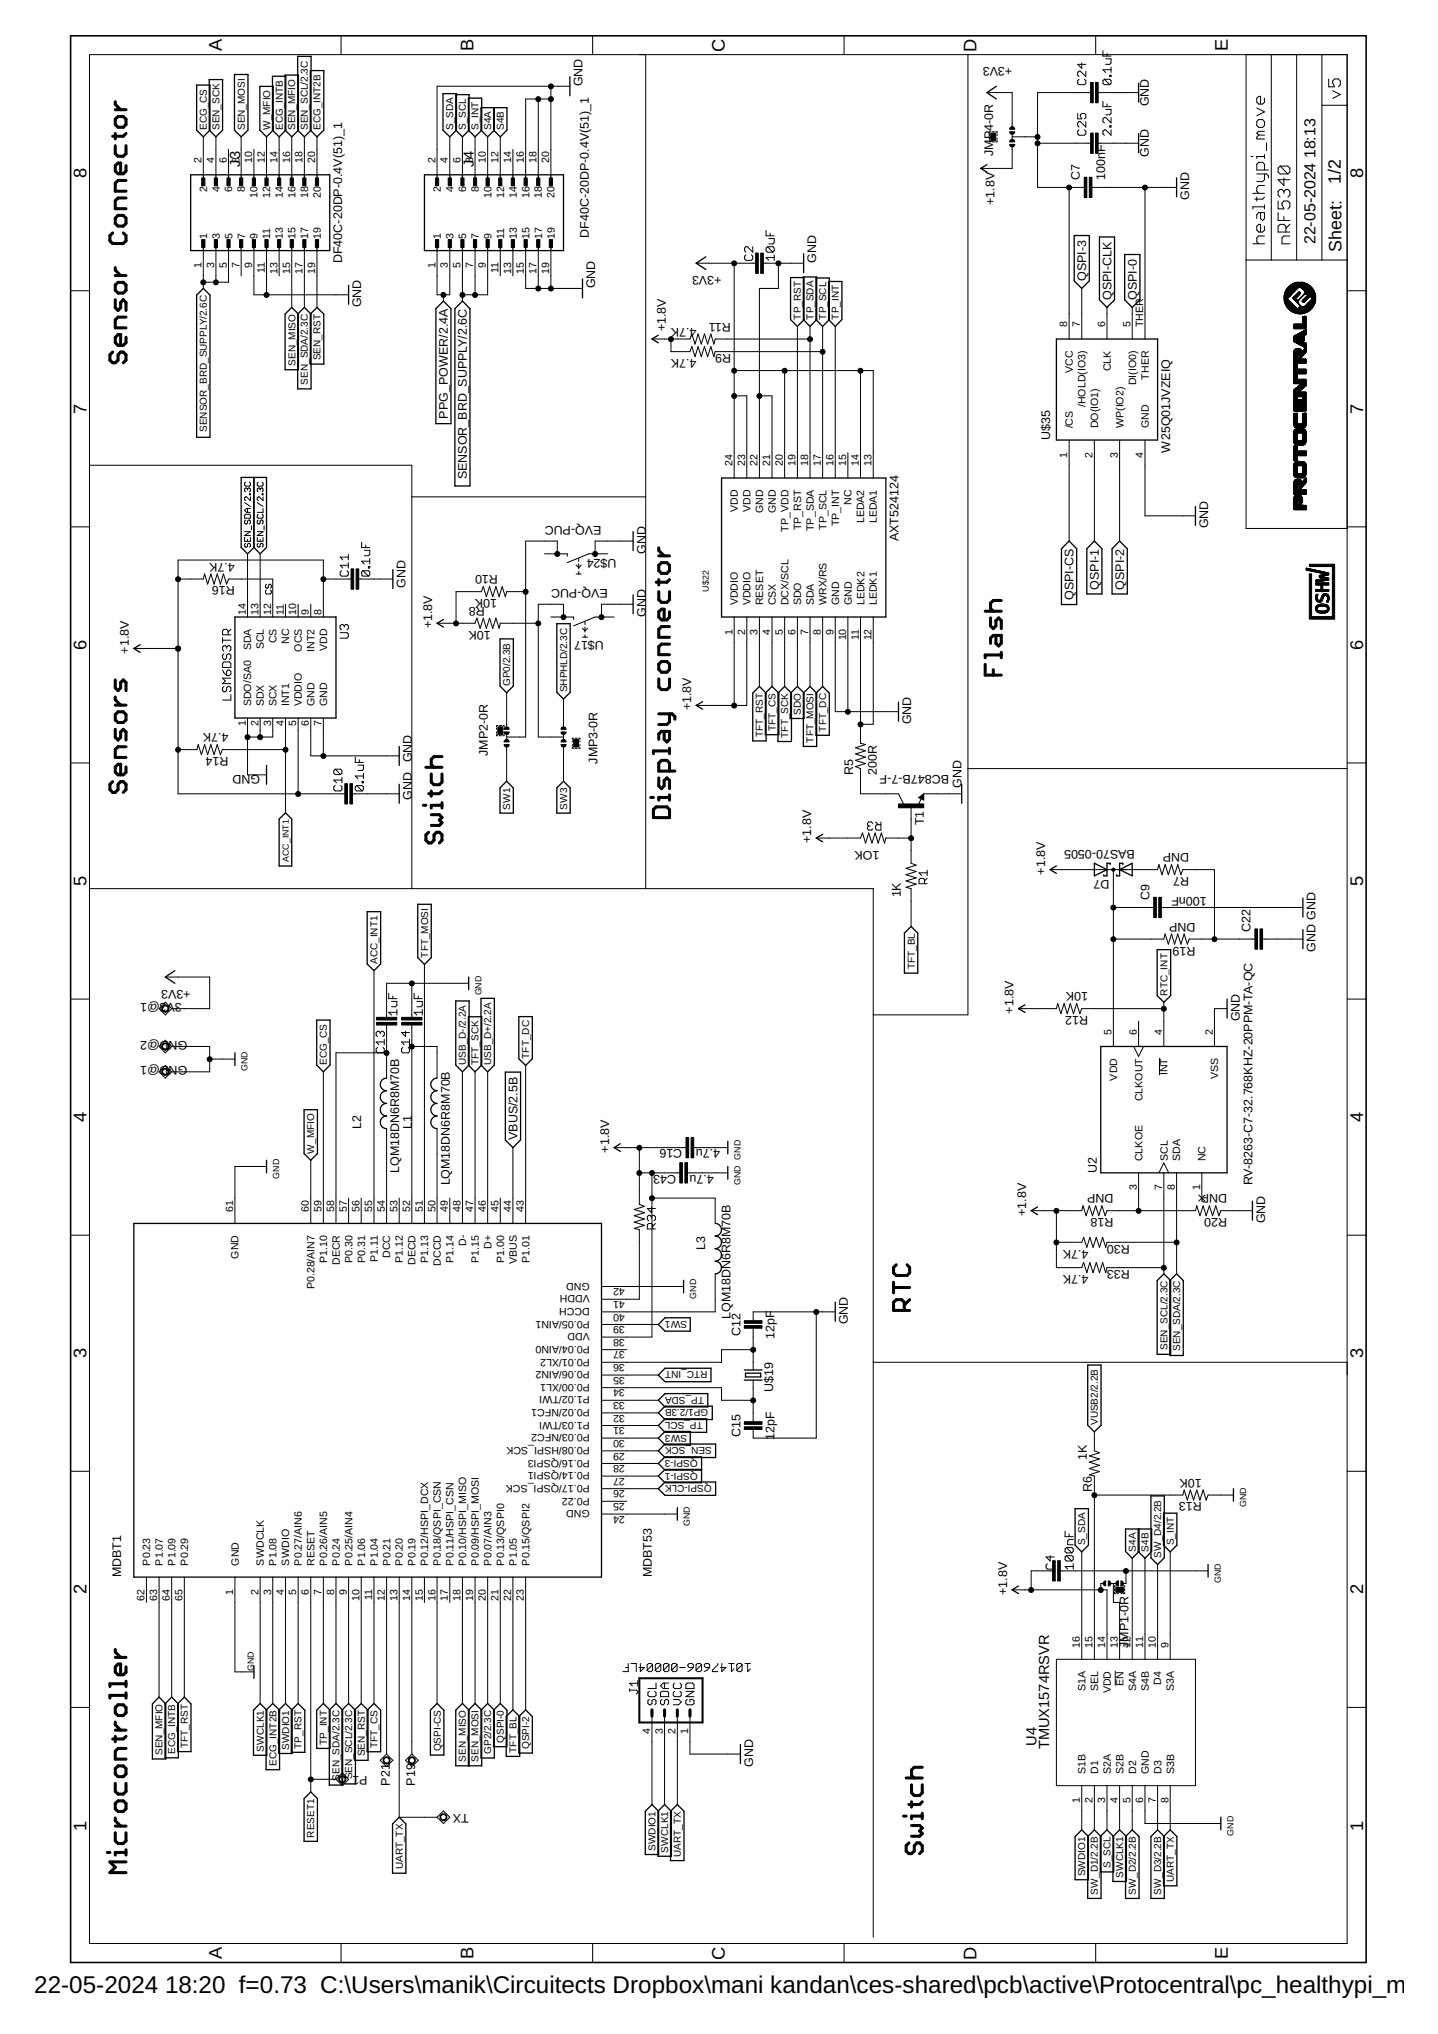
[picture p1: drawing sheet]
<svg xmlns="http://www.w3.org/2000/svg" width="210mm" height="297mm" viewBox="0 0 210 297" stroke-linecap="round" stroke-linejoin="round" font-family="sans-serif">
<defs><g id="words">
<g font-size="3.5">
<text x="5" y="291">22-05-2024</text>
<text x="24.1" y="291">18:20 f=0.73 C:\Users\manik\Circuitects Dropbox\mani kandan\ces-shared\pcb\active\Protocentral\pc_healthypi_move</text>
</g>
<g font-size="2.7">
<text x="32.4" y="7.5" transform="rotate(-90 32.4 7.5)">A</text>
<text x="69.1" y="7.5" transform="rotate(-90 69.1 7.5)">B</text>
<text x="105.8" y="7.6" transform="rotate(-90 105.8 7.6)">C</text>
<text x="142.5" y="7.6" transform="rotate(-90 142.5 7.6)">D</text>
<text x="179.2" y="7.5" transform="rotate(-90 179.2 7.5)">E</text>
<text x="12.6" y="26" transform="rotate(-90 12.6 26)">8</text>
<text x="199" y="26" transform="rotate(-90 199 26)">8</text>
<text x="12.6" y="60.5" transform="rotate(-90 12.6 60.5)">7</text>
<text x="199" y="60.5" transform="rotate(-90 199 60.5)">7</text>
<text x="12.6" y="94.9" transform="rotate(-90 12.6 94.9)">6</text>
<text x="199" y="94.9" transform="rotate(-90 199 94.9)">6</text>
<text x="12.6" y="129.4" transform="rotate(-90 12.6 129.4)">5</text>
<text x="199" y="129.4" transform="rotate(-90 199 129.4)">5</text>
<text x="12.6" y="163.9" transform="rotate(-90 12.6 163.9)">4</text>
<text x="199" y="163.9" transform="rotate(-90 199 163.9)">4</text>
<text x="12.6" y="198.4" transform="rotate(-90 12.6 198.4)">3</text>
<text x="199" y="198.4" transform="rotate(-90 199 198.4)">3</text>
<text x="12.6" y="232.9" transform="rotate(-90 12.6 232.9)">2</text>
<text x="199" y="232.9" transform="rotate(-90 199 232.9)">2</text>
<text x="12.6" y="267.3" transform="rotate(-90 12.6 267.3)">1</text>
<text x="199" y="267.3" transform="rotate(-90 199 267.3)">1</text>
<text x="32.4" y="286.1" transform="rotate(-90 32.4 286.1)">A</text>
<text x="69.1" y="286.1" transform="rotate(-90 69.1 286.1)">B</text>
<text x="105.8" y="286.2" transform="rotate(-90 105.8 286.2)">C</text>
<text x="142.5" y="286.2" transform="rotate(-90 142.5 286.2)">D</text>
<text x="179.2" y="286.1" transform="rotate(-90 179.2 286.1)">E</text>
</g>
<g font-size="2.6">
<text x="195.7" y="26.9" transform="rotate(-90 195.7 26.9)">1/2</text>
<text x="195.8" y="36.8" transform="rotate(-90 195.8 36.8)">Sheet:</text>
</g>
<g font-size="2.3">
<text x="192" y="23.1" transform="rotate(-90 192 23.1)">18:13</text>
<text x="192" y="35.7" transform="rotate(-90 192 35.7)">22-05-2024</text>
</g>
<g font-size="2.1">
<text x="35" y="24.3" transform="rotate(-90 35 24.3)">J3</text>
<text x="69.2" y="24.3" transform="rotate(-90 69.2 24.3)">J4</text>
<text x="151.3" y="255" transform="rotate(-90 151.3 255)">U4</text>
<text x="153.1" y="255.4" transform="rotate(-90 153.1 255.4)">TMUX1574RSVR</text>
</g>
<g font-size="1.8">
<text x="147.8" y="9.8" transform="rotate(-180 147.8 9.8)">+3V3</text>
<text x="85" y="12.6" transform="rotate(-90 85 12.6)">GND</text>
<text x="167.7" y="15.5" transform="rotate(-90 167.7 15.5)">GND</text>
<text x="145" y="22.8" transform="rotate(-90 145 22.8)">JMP4-0R</text>
<text x="167.7" y="22.9" transform="rotate(-90 167.7 22.9)">GND</text>
<text x="145.2" y="29.9" transform="rotate(-90 145.2 29.9)">+1.8V</text>
<text x="157.6" y="26.3" transform="rotate(-90 157.6 26.3)">C7</text>
<text x="161.3" y="26.3" transform="rotate(-90 161.3 26.3)">100nF</text>
<text x="173.6" y="29.2" transform="rotate(-90 173.6 29.2)">GND</text>
<text x="85.9" y="34.7" transform="rotate(-90 85.9 34.7)">DF40C-20DP-0.4V(51)_1</text>
<text x="50" y="38.4" transform="rotate(-90 50 38.4)">DF40C-20DP-0.4V(51)_1</text>
<text x="105.3" y="40.3" transform="rotate(-180 105.3 40.3)">+3V3</text>
<text x="119.2" y="38.4" transform="rotate(-90 119.2 38.4)">GND</text>
<text x="158.5" y="41" transform="rotate(-90 158.5 41)">QSPI-3</text>
<text x="52.7" y="44.9" transform="rotate(-90 52.7 44.9)">GND</text>
<text x="86.9" y="42.1" transform="rotate(-90 86.9 42.1)">GND</text>
<text x="101.7" y="47.8" transform="rotate(-180 101.7 47.8)">4.7K</text>
<text x="106.7" y="47.1" transform="rotate(-180 106.7 47.1)">R11</text>
<text x="162.2" y="43.8" transform="rotate(-90 162.2 43.8)">QSPI-CLK</text>
<text x="165.9" y="43.8" transform="rotate(-90 165.9 43.8)">QSPI-0</text>
<text x="97.2" y="48.4" transform="rotate(-90 97.2 48.4)">+1.8V</text>
<text x="101.7" y="52.5" transform="rotate(-180 101.7 52.5)">4.7K</text>
<text x="106.7" y="51.7" transform="rotate(-180 106.7 51.7)">R9</text>
<text x="65.4" y="61.1" transform="rotate(-90 65.4 61.1)">PPG_POWER/2.4A</text>
<text x="153.3" y="64.3" transform="rotate(-90 153.3 64.3)">U$35</text>
<text x="68.1" y="70" transform="rotate(-90 68.1 70)">SENSOR_BRD_SUPPLY/2.6C</text>
<text x="170.8" y="66.1" transform="rotate(-90 170.8 66.1)">W25Q01JVZEIQ</text>
<text x="87.8" y="76.8" transform="rotate(-180 87.8 76.8)">EVQ-PUC</text>
<text x="176.3" y="77.2" transform="rotate(-90 176.3 77.2)">GND</text>
<text x="34.3" y="82.2" transform="rotate(-180 34.3 82.2)">4.7K</text>
<text x="90" y="81.6" transform="rotate(-180 90 81.6)">U$24</text>
<text x="94.2" y="80.9" transform="rotate(-90 94.2 80.9)">GND</text>
<text x="131.1" y="79" transform="rotate(-90 131.1 79)">AXT524124</text>
<text x="34.3" y="85.6" transform="rotate(-180 34.3 85.6)">R16</text>
<text x="59.2" y="85.8" transform="rotate(-90 59.2 85.8)">GND</text>
<text x="70.7" y="88.6" transform="rotate(-180 70.7 88.6)">R8</text>
<text x="72.6" y="87.5" transform="rotate(-180 72.6 87.5)">10K</text>
<text x="72.7" y="84" transform="rotate(-180 72.7 84)">R10</text>
<text x="88.7" y="86" transform="rotate(-180 88.7 86)">EVQ-PUC</text>
<text x="156.7" y="87.6" transform="rotate(-90 156.7 87.6)">QSPI-CS</text>
<text x="160.4" y="86.1" transform="rotate(-90 160.4 86.1)">QSPI-1</text>
<text x="164.1" y="86.1" transform="rotate(-90 164.1 86.1)">QSPI-2</text>
<text x="18.8" y="95.4" transform="rotate(-90 18.8 95.4)">+1.8V</text>
<text x="63.1" y="91.8" transform="rotate(-90 63.1 91.8)">+1.8V</text>
<text x="71.7" y="92.1" transform="rotate(-180 71.7 92.1)">10K</text>
<text x="88.2" y="93.6" transform="rotate(-180 88.2 93.6)">U$17</text>
<text x="94.2" y="90.1" transform="rotate(-90 94.2 90.1)">GND</text>
<text x="33.4" y="107.1" transform="rotate(-180 33.4 107.1)">4.7K</text>
<text x="100.9" y="103.7" transform="rotate(-90 100.9 103.7)">+1.8V</text>
<text x="133" y="105.8" transform="rotate(-90 133 105.8)">GND</text>
<text x="33.4" y="110.6" transform="rotate(-180 33.4 110.6)">R14</text>
<text x="38" y="113.2" transform="rotate(-180 38 113.2)">GND</text>
<text x="60.1" y="111.3" transform="rotate(-90 60.1 111.3)">GND</text>
<text x="71.2" y="110.4" transform="rotate(-90 71.2 110.4)">JMP2-0R</text>
<text x="87.2" y="111.5" transform="rotate(-90 87.2 111.5)">JMP3-0R</text>
<text x="124.5" y="113.2" transform="rotate(-90 124.5 113.2)">R5</text>
<text x="128" y="113.2" transform="rotate(-90 128 113.2)">200R</text>
<text x="138.5" y="113.2" transform="rotate(-180 138.5 113.2)">BC847B-7-F</text>
<text x="60.1" y="116.8" transform="rotate(-90 60.1 116.8)">GND</text>
<text x="140.4" y="115" transform="rotate(-90 140.4 115)">GND</text>
<text x="118.4" y="123.1" transform="rotate(-90 118.4 123.1)">+1.8V</text>
<text x="128.4" y="124.2" transform="rotate(-180 128.4 124.2)">1OK</text>
<text x="134.8" y="120.5" transform="rotate(-90 134.8 120.5)">T1</text>
<text x="165.7" y="124.1" transform="rotate(-180 165.7 124.1)">BAS70-0505</text>
<text x="173.6" y="124.6" transform="rotate(-180 173.6 124.6)">DNP</text>
<text x="131.5" y="131.1" transform="rotate(-90 131.5 131.1)">1K</text>
<text x="152.5" y="127.7" transform="rotate(-90 152.5 127.7)">+1.8V</text>
<text x="162" y="128.5" transform="rotate(-180 162 128.5)">D7</text>
<text x="167.8" y="131.4" transform="rotate(-90 167.8 131.4)">C9</text>
<text x="173.6" y="128.1" transform="rotate(-180 173.6 128.1)">R7</text>
<text x="176.2" y="131" transform="rotate(-180 176.2 131)">100nF</text>
<text x="174.5" y="134.7" transform="rotate(-180 174.5 134.7)">DNP</text>
<text x="182.5" y="136" transform="rotate(-90 182.5 136)">C22</text>
<text x="174.5" y="138.2" transform="rotate(-180 174.5 138.2)">R19</text>
<text x="192" y="139" transform="rotate(-90 192 139)">GND GND</text>
<text x="26.5" y="146.5" transform="rotate(-180 26.5 146.5)">3V3@1</text>
<text x="27.8" y="144.5" transform="rotate(-180 27.8 144.5)">+3V3</text>
<text x="147.9" y="148" transform="rotate(-90 147.9 148)">+1.8V</text>
<text x="158.8" y="144.9" transform="rotate(-180 158.8 144.9)">10K</text>
<text x="158.8" y="148.4" transform="rotate(-180 158.8 148.4)">R12</text>
<text x="181" y="149.1" transform="rotate(-90 181 149.1)">GND</text>
<text x="27.3" y="155.7" transform="rotate(-180 27.3 155.7)">GND@1</text>
<text x="27.3" y="152" transform="rotate(-180 27.3 152)">GND@2</text>
<text x="52.7" y="164.8" transform="rotate(-90 52.7 164.8)">L2</text>
<text x="60.1" y="164.8" transform="rotate(-90 60.1 164.8)">L1</text>
<text x="75.5" y="166.5" transform="rotate(-90 75.5 166.5)">VBUS/2.5B</text>
<text x="99.6" y="167.9" transform="rotate(-180 99.6 167.9)">C16</text>
<text x="105.1" y="167.9" transform="rotate(-180 105.1 167.9)">4.7u</text>
<text x="58.3" y="171.3" transform="rotate(-90 58.3 171.3)">LQM18DN6R8M70B</text>
<text x="65.7" y="173.1" transform="rotate(-90 65.7 173.1)">LQM18DN6R8M70B</text>
<text x="88.9" y="168.3" transform="rotate(-90 88.9 168.3)">+1.8V</text>
<text x="98.7" y="171.6" transform="rotate(-180 98.7 171.6)">C43</text>
<text x="104.2" y="171.6" transform="rotate(-180 104.2 171.6)">4.7u</text>
<text x="160.1" y="171.3" transform="rotate(-90 160.1 171.3)">U2</text>
<text x="182.8" y="173.1" transform="rotate(-90 182.8 173.1)">RV-8263-C7-32.768KHZ-20PPM-TA-QC</text>
<text x="149.8" y="177.6" transform="rotate(-90 149.8 177.6)">+1.8V</text>
<text x="162.5" y="174.4" transform="rotate(-180 162.5 174.4)">DNP</text>
<text x="162.5" y="177.9" transform="rotate(-180 162.5 177.9)">R18</text>
<text x="179.1" y="174.4" transform="rotate(-180 179.1 174.4)">DNP</text>
<text x="179.1" y="177.9" transform="rotate(-180 179.1 177.9)">R20</text>
<text x="184.7" y="178.7" transform="rotate(-90 184.7 178.7)">GND</text>
<text x="102.9" y="182.5" transform="rotate(-90 102.9 182.5)">L3</text>
<text x="158.9" y="182.5" transform="rotate(-180 158.9 182.5)">4.7K</text>
<text x="164.9" y="181.8" transform="rotate(-180 164.9 181.8)">R30</text>
<text x="164.9" y="185.5" transform="rotate(-180 164.9 185.5)">R33</text>
<text x="158.9" y="186.2" transform="rotate(-180 158.9 186.2)">4.7K</text>
<text x="106.6" y="192.6" transform="rotate(-90 106.6 192.6)">LQM18DN6R8M70B</text>
<text x="108.1" y="195.1" transform="rotate(-90 108.1 195.1)">C12</text>
<text x="113.1" y="195.5" transform="rotate(-90 113.1 195.5)">12pF</text>
<text x="123.8" y="193.4" transform="rotate(-90 123.8 193.4)">GND</text>
<text x="112.9" y="203.3" transform="rotate(-90 112.9 203.3)">U$19</text>
<text x="108.1" y="209.9" transform="rotate(-90 108.1 209.9)">C15</text>
<text x="113.1" y="210.3" transform="rotate(-90 113.1 210.3)">12pF</text>
<text x="158.6" y="213.2" transform="rotate(-90 158.6 213.2)">1K</text>
<text x="175.4" y="215.9" transform="rotate(-180 175.4 215.9)">10K</text>
<text x="159.4" y="217.9" transform="rotate(-90 159.4 217.9)">R6</text>
<text x="175.4" y="219.4" transform="rotate(-180 175.4 219.4)">R13</text>
<text x="17.7" y="230.3" transform="rotate(-90 17.7 230.3)">MDBT1</text>
<text x="95.2" y="230.3" transform="rotate(-90 95.2 230.3)">MDBT53</text>
<text x="147" y="232.9" transform="rotate(-90 147 232.9)">+1.8V</text>
<text x="164.7" y="240.7" transform="rotate(-90 164.7 240.7)">JMP1-0R</text>
<text x="109.9" y="258" transform="rotate(-90 109.9 258)">GND</text>
<text x="53.7" y="259.4" transform="rotate(-180 53.7 259.4)">P1</text>
<text x="56.9" y="260.8" transform="rotate(-90 56.9 260.8)">P21</text>
<text x="60.6" y="260.8" transform="rotate(-90 60.6 260.8)">P19</text>
<text x="68.4" y="264.9" transform="rotate(-180 68.4 264.9)">TX</text>
</g>
<g font-size="1.5">
<text x="29.4" y="23.8" transform="rotate(-90 29.4 23.8)">2</text>
<text x="30.2" y="19" transform="rotate(-90 30.2 19)">ECG_CS</text>
<text x="31.3" y="23.8" transform="rotate(-90 31.3 23.8)">4</text>
<text x="32" y="19" transform="rotate(-90 32 19)">SEN_SCK</text>
<text x="33.1" y="23.8" transform="rotate(-90 33.1 23.8)">6</text>
<text x="35" y="23.8" transform="rotate(-90 35 23.8)">8</text>
<text x="35.7" y="19" transform="rotate(-90 35.7 19)">SEN_MOSI</text>
<text x="36.8" y="23.8" transform="rotate(-90 36.8 23.8)">10</text>
<text x="38.6" y="23.8" transform="rotate(-90 38.6 23.8)">12</text>
<text x="39.4" y="19" transform="rotate(-90 39.4 19)">W_MFIO</text>
<text x="40.5" y="23.8" transform="rotate(-90 40.5 23.8)">14</text>
<text x="41.3" y="19" transform="rotate(-90 41.3 19)">ECG_INTB</text>
<text x="42.3" y="23.8" transform="rotate(-90 42.3 23.8)">16</text>
<text x="43.1" y="19" transform="rotate(-90 43.1 19)">SEN_MFIO</text>
<text x="44.2" y="23.8" transform="rotate(-90 44.2 23.8)">18</text>
<text x="45" y="19" transform="rotate(-90 45 19)">SEN_SCL/2.3C</text>
<text x="46" y="23.8" transform="rotate(-90 46 23.8)">20</text>
<text x="46.8" y="19" transform="rotate(-90 46.8 19)">ECG_INT2B</text>
<text x="63.5" y="23.8" transform="rotate(-90 63.5 23.8)">2</text>
<text x="65.4" y="23.8" transform="rotate(-90 65.4 23.8)">4</text>
<text x="66.2" y="19" transform="rotate(-90 66.2 19)">S_SDA</text>
<text x="67.2" y="23.8" transform="rotate(-90 67.2 23.8)">6</text>
<text x="68" y="19" transform="rotate(-90 68 19)">S_SCL</text>
<text x="69.1" y="23.8" transform="rotate(-90 69.1 23.8)">8</text>
<text x="69.9" y="19" transform="rotate(-90 69.9 19)">S_INT</text>
<text x="70.9" y="23.8" transform="rotate(-90 70.9 23.8)">10</text>
<text x="71.7" y="19" transform="rotate(-90 71.7 19)">S4A</text>
<text x="72.8" y="23.8" transform="rotate(-90 72.8 23.8)">12</text>
<text x="73.5" y="19" transform="rotate(-90 73.5 19)">S4B</text>
<text x="74.6" y="23.8" transform="rotate(-90 74.6 23.8)">14</text>
<text x="76.5" y="23.8" transform="rotate(-90 76.5 23.8)">16</text>
<text x="78.3" y="23.8" transform="rotate(-90 78.3 23.8)">18</text>
<text x="80.2" y="23.8" transform="rotate(-90 80.2 23.8)">20</text>
<text x="30.2" y="28.1" transform="rotate(-90 30.2 28.1)">2</text>
<text x="32.1" y="28.1" transform="rotate(-90 32.1 28.1)">4</text>
<text x="33.9" y="28.1" transform="rotate(-90 33.9 28.1)">6</text>
<text x="35.8" y="28.1" transform="rotate(-90 35.8 28.1)">8</text>
<text x="37.6" y="29" transform="rotate(-90 37.6 29)">10</text>
<text x="39.4" y="29" transform="rotate(-90 39.4 29)">12</text>
<text x="41.3" y="29" transform="rotate(-90 41.3 29)">14</text>
<text x="43.1" y="29" transform="rotate(-90 43.1 29)">16</text>
<text x="45" y="29" transform="rotate(-90 45 29)">18</text>
<text x="46.8" y="29" transform="rotate(-90 46.8 29)">20</text>
<text x="64.4" y="28.1" transform="rotate(-90 64.4 28.1)">2</text>
<text x="66.2" y="28.1" transform="rotate(-90 66.2 28.1)">4</text>
<text x="68" y="28.1" transform="rotate(-90 68 28.1)">6</text>
<text x="69.9" y="28.1" transform="rotate(-90 69.9 28.1)">8</text>
<text x="71.7" y="29" transform="rotate(-90 71.7 29)">10</text>
<text x="73.6" y="29" transform="rotate(-90 73.6 29)">12</text>
<text x="75.4" y="29" transform="rotate(-90 75.4 29)">14</text>
<text x="77.3" y="29" transform="rotate(-90 77.3 29)">16</text>
<text x="79.1" y="29" transform="rotate(-90 79.1 29)">18</text>
<text x="81" y="29" transform="rotate(-90 81 29)">20</text>
<text x="30.2" y="34.9" transform="rotate(-90 30.2 34.9)">1</text>
<text x="32.1" y="34.9" transform="rotate(-90 32.1 34.9)">3</text>
<text x="33.9" y="34.9" transform="rotate(-90 33.9 34.9)">5</text>
<text x="35.8" y="34.9" transform="rotate(-90 35.8 34.9)">7</text>
<text x="37.6" y="34.9" transform="rotate(-90 37.6 34.9)">9</text>
<text x="39.5" y="34.9" transform="rotate(-90 39.5 34.9)">11</text>
<text x="41.3" y="34.9" transform="rotate(-90 41.3 34.9)">13</text>
<text x="43.1" y="34.9" transform="rotate(-90 43.1 34.9)">15</text>
<text x="45" y="34.9" transform="rotate(-90 45 34.9)">17</text>
<text x="46.8" y="34.9" transform="rotate(-90 46.8 34.9)">19</text>
<text x="64.4" y="34.9" transform="rotate(-90 64.4 34.9)">1</text>
<text x="66.2" y="34.9" transform="rotate(-90 66.2 34.9)">3</text>
<text x="68" y="34.9" transform="rotate(-90 68 34.9)">5</text>
<text x="69.9" y="34.9" transform="rotate(-90 69.9 34.9)">7</text>
<text x="71.7" y="34.9" transform="rotate(-90 71.7 34.9)">9</text>
<text x="73.6" y="34.9" transform="rotate(-90 73.6 34.9)">11</text>
<text x="75.4" y="34.9" transform="rotate(-90 75.4 34.9)">13</text>
<text x="77.3" y="34.9" transform="rotate(-90 77.3 34.9)">15</text>
<text x="79.1" y="34.9" transform="rotate(-90 79.1 34.9)">17</text>
<text x="81" y="34.9" transform="rotate(-90 81 34.9)">19</text>
<text x="29.4" y="39.2" transform="rotate(-90 29.4 39.2)">1</text>
<text x="31.3" y="39.2" transform="rotate(-90 31.3 39.2)">3</text>
<text x="33.1" y="39.2" transform="rotate(-90 33.1 39.2)">5</text>
<text x="35" y="39.2" transform="rotate(-90 35 39.2)">7</text>
<text x="36.8" y="39.2" transform="rotate(-90 36.8 39.2)">9</text>
<text x="38.6" y="39.9" transform="rotate(-90 38.6 39.9)">11</text>
<text x="40.5" y="40" transform="rotate(-90 40.5 40)">13</text>
<text x="42.3" y="40" transform="rotate(-90 42.3 40)">15</text>
<text x="44.2" y="40" transform="rotate(-90 44.2 40)">17</text>
<text x="46" y="40" transform="rotate(-90 46 40)">19</text>
<text x="63.5" y="39.2" transform="rotate(-90 63.5 39.2)">1</text>
<text x="65.4" y="39.2" transform="rotate(-90 65.4 39.2)">3</text>
<text x="67.2" y="39.2" transform="rotate(-90 67.2 39.2)">5</text>
<text x="69.1" y="39.2" transform="rotate(-90 69.1 39.2)">7</text>
<text x="70.9" y="39.2" transform="rotate(-90 70.9 39.2)">9</text>
<text x="72.8" y="39.9" transform="rotate(-90 72.8 39.9)">11</text>
<text x="74.6" y="40" transform="rotate(-90 74.6 40)">13</text>
<text x="76.5" y="40" transform="rotate(-90 76.5 40)">15</text>
<text x="78.3" y="40" transform="rotate(-90 78.3 40)">17</text>
<text x="80.2" y="40" transform="rotate(-90 80.2 40)">19</text>
<text x="116.9" y="46.7" transform="rotate(-90 116.9 46.7)">TP_RST</text>
<text x="118.7" y="46.7" transform="rotate(-90 118.7 46.7)">TP_SDA</text>
<text x="120.6" y="46.7" transform="rotate(-90 120.6 46.7)">TP_SCL</text>
<text x="122.4" y="46.7" transform="rotate(-90 122.4 46.7)">TP_INT</text>
<text x="155.8" y="47.8" transform="rotate(-90 155.8 47.8)">8</text>
<text x="157.6" y="47.8" transform="rotate(-90 157.6 47.8)">7</text>
<text x="161.3" y="47.8" transform="rotate(-90 161.3 47.8)">6</text>
<text x="165" y="47.8" transform="rotate(-90 165 47.8)">5</text>
<text x="166.9" y="47.8" transform="rotate(-90 166.9 47.8)">THER</text>
<text x="43.1" y="53.4" transform="rotate(-90 43.1 53.4)">SEN_MISO</text>
<text x="46.8" y="52.6" transform="rotate(-90 46.8 52.6)">SEN_RST</text>
<text x="45" y="56.2" transform="rotate(-90 45 56.2)">SEN_SDA/2.3C</text>
<text x="156.6" y="54.5" transform="rotate(-90 156.6 54.5)">VCC</text>
<text x="158.4" y="59.5" transform="rotate(-90 158.4 59.5)">/HOLD(IO3)</text>
<text x="162.1" y="54.2" transform="rotate(-90 162.1 54.2)">CLK</text>
<text x="165.8" y="56.3" transform="rotate(-90 165.8 56.3)">DI(IO0)</text>
<text x="167.7" y="55.4" transform="rotate(-90 167.7 55.4)">THER</text>
<text x="30.2" y="63.1" transform="rotate(-90 30.2 63.1)">SENSOR_BRD_SUPPLY/2.6C</text>
<text x="156.6" y="62.6" transform="rotate(-90 156.6 62.6)">/CS</text>
<text x="160.3" y="62.6" transform="rotate(-90 160.3 62.6)">DO(IO1)</text>
<text x="164" y="62.6" transform="rotate(-90 164 62.6)">WP(IO2)</text>
<text x="167.7" y="62.6" transform="rotate(-90 167.7 62.6)">GND</text>
<text x="106.9" y="68.1" transform="rotate(-90 106.9 68.1)">24</text>
<text x="108.7" y="68.1" transform="rotate(-90 108.7 68.1)">23</text>
<text x="110.6" y="68.1" transform="rotate(-90 110.6 68.1)">22</text>
<text x="112.4" y="68.1" transform="rotate(-90 112.4 68.1)">21</text>
<text x="114.3" y="68.1" transform="rotate(-90 114.3 68.1)">20</text>
<text x="116.1" y="68.1" transform="rotate(-90 116.1 68.1)">19</text>
<text x="118" y="68.1" transform="rotate(-90 118 68.1)">18</text>
<text x="119.8" y="68.1" transform="rotate(-90 119.8 68.1)">17</text>
<text x="121.7" y="68.1" transform="rotate(-90 121.7 68.1)">16</text>
<text x="123.5" y="68.1" transform="rotate(-90 123.5 68.1)">15</text>
<text x="125.4" y="68.1" transform="rotate(-90 125.4 68.1)">14</text>
<text x="127.2" y="68.1" transform="rotate(-90 127.2 68.1)">13</text>
<text x="155.8" y="66.8" transform="rotate(-90 155.8 66.8)">1</text>
<text x="159.5" y="66.8" transform="rotate(-90 159.5 66.8)">2</text>
<text x="163.2" y="66.8" transform="rotate(-90 163.2 66.8)">3</text>
<text x="166.9" y="66.8" transform="rotate(-90 166.9 66.8)">4</text>
<text x="107.7" y="74.8" transform="rotate(-90 107.7 74.8)">VDD</text>
<text x="109.6" y="74.8" transform="rotate(-90 109.6 74.8)">VDD</text>
<text x="111.4" y="74.9" transform="rotate(-90 111.4 74.9)">GND</text>
<text x="113.2" y="74.9" transform="rotate(-90 113.2 74.9)">GND</text>
<text x="115.1" y="77.6" transform="rotate(-90 115.1 77.6)">TP_VDD</text>
<text x="116.9" y="77.5" transform="rotate(-90 116.9 77.5)">TP_RST</text>
<text x="118.8" y="77.6" transform="rotate(-90 118.8 77.6)">TP_SDA</text>
<text x="120.6" y="77.4" transform="rotate(-90 120.6 77.4)">TP_SCL</text>
<text x="122.5" y="76.9" transform="rotate(-90 122.5 76.9)">TP_INT</text>
<text x="124.3" y="73.7" transform="rotate(-90 124.3 73.7)">NC</text>
<text x="126.2" y="76.4" transform="rotate(-90 126.2 76.4)">LEDA2</text>
<text x="128" y="76.4" transform="rotate(-90 128 76.4)">LEDA1</text>
<text x="35.9" y="89.8" transform="rotate(-90 35.9 89.8)">14</text>
<text x="37.7" y="89.8" transform="rotate(-90 37.7 89.8)">13</text>
<text x="39.6" y="89.8" transform="rotate(-90 39.6 89.8)">12</text>
<text x="41.4" y="89.8" transform="rotate(-90 41.4 89.8)">11</text>
<text x="43.3" y="89.8" transform="rotate(-90 43.3 89.8)">10</text>
<text x="45.1" y="89.8" transform="rotate(-90 45.1 89.8)">9</text>
<text x="46.9" y="89.8" transform="rotate(-90 46.9 89.8)">8</text>
<text x="107.7" y="88.4" transform="rotate(-90 107.7 88.4)">VDDIO</text>
<text x="109.6" y="88.4" transform="rotate(-90 109.6 88.4)">VDDIO</text>
<text x="111.4" y="88.4" transform="rotate(-90 111.4 88.4)">RESET</text>
<text x="113.3" y="88.4" transform="rotate(-90 113.3 88.4)">CSX</text>
<text x="115.1" y="88.4" transform="rotate(-90 115.1 88.4)">DCX/SCL</text>
<text x="116.9" y="88.4" transform="rotate(-90 116.9 88.4)">SDO</text>
<text x="118.8" y="88.4" transform="rotate(-90 118.8 88.4)">SDA</text>
<text x="120.6" y="88.4" transform="rotate(-90 120.6 88.4)">WRX/RS</text>
<text x="122.5" y="88.4" transform="rotate(-90 122.5 88.4)">GND</text>
<text x="124.3" y="88.4" transform="rotate(-90 124.3 88.4)">GND</text>
<text x="126.2" y="88.4" transform="rotate(-90 126.2 88.4)">LEDK2</text>
<text x="128" y="88.4" transform="rotate(-90 128 88.4)">LEDK1</text>
<text x="36.7" y="95" transform="rotate(-90 36.7 95)">SDA</text>
<text x="38.5" y="94.8" transform="rotate(-90 38.5 94.8)">SCL</text>
<text x="40.4" y="94" transform="rotate(-90 40.4 94)">CS</text>
<text x="42.2" y="94" transform="rotate(-90 42.2 94)">NC</text>
<text x="44.1" y="95.2" transform="rotate(-90 44.1 95.2)">OCS</text>
<text x="45.9" y="95.2" transform="rotate(-90 45.9 95.2)">INT2</text>
<text x="47.7" y="95.1" transform="rotate(-90 47.7 95.1)">VDD</text>
<text x="106.9" y="92.7" transform="rotate(-90 106.9 92.7)">1</text>
<text x="108.7" y="92.7" transform="rotate(-90 108.7 92.7)">2</text>
<text x="110.6" y="92.7" transform="rotate(-90 110.6 92.7)">3</text>
<text x="112.4" y="92.7" transform="rotate(-90 112.4 92.7)">4</text>
<text x="114.3" y="92.7" transform="rotate(-90 114.3 92.7)">5</text>
<text x="116.1" y="92.7" transform="rotate(-90 116.1 92.7)">6</text>
<text x="118" y="92.7" transform="rotate(-90 118 92.7)">7</text>
<text x="119.8" y="92.7" transform="rotate(-90 119.8 92.7)">8</text>
<text x="121.7" y="92.7" transform="rotate(-90 121.7 92.7)">9</text>
<text x="123.5" y="93.5" transform="rotate(-90 123.5 93.5)">10</text>
<text x="125.4" y="93.4" transform="rotate(-90 125.4 93.4)">11</text>
<text x="127.2" y="93.5" transform="rotate(-90 127.2 93.5)">12</text>
<text x="74.5" y="100.2" transform="rotate(-90 74.5 100.2)">GP0/2.3B</text>
<text x="82.8" y="101.1" transform="rotate(-90 82.8 101.1)">SHPHLD/2.3C</text>
<text x="35.9" y="106" transform="rotate(-90 35.9 106)">1</text>
<text x="36.7" y="103.2" transform="rotate(-90 36.7 103.2)">SDO/SA0</text>
<text x="37.7" y="106" transform="rotate(-90 37.7 106)">2</text>
<text x="38.5" y="103.2" transform="rotate(-90 38.5 103.2)">SDX</text>
<text x="39.6" y="106" transform="rotate(-90 39.6 106)">3</text>
<text x="40.4" y="103.2" transform="rotate(-90 40.4 103.2)">SCX</text>
<text x="41.4" y="106" transform="rotate(-90 41.4 106)">4</text>
<text x="42.2" y="103.2" transform="rotate(-90 42.2 103.2)">INT1</text>
<text x="43.3" y="106" transform="rotate(-90 43.3 106)">5</text>
<text x="44.1" y="103.2" transform="rotate(-90 44.1 103.2)">VDDIO</text>
<text x="45.1" y="106" transform="rotate(-90 45.1 106)">6</text>
<text x="45.9" y="103.2" transform="rotate(-90 45.9 103.2)">GND</text>
<text x="46.9" y="106" transform="rotate(-90 46.9 106)">7</text>
<text x="47.8" y="103.2" transform="rotate(-90 47.8 103.2)">GND</text>
<text x="111.4" y="107.7" transform="rotate(-90 111.4 107.7)">TFT_RST</text>
<text x="113.2" y="106.8" transform="rotate(-90 113.2 106.8)">TFT_CS</text>
<text x="115.1" y="107.7" transform="rotate(-90 115.1 107.7)">TFT_SCK</text>
<text x="116.9" y="104.4" transform="rotate(-90 116.9 104.4)">SDO</text>
<text x="120.6" y="106.9" transform="rotate(-90 120.6 106.9)">TFT_DC</text>
<text x="118.8" y="108.5" transform="rotate(-90 118.8 108.5)">TFT_MOSI</text>
<text x="74.5" y="118.3" transform="rotate(-90 74.5 118.3)">SW1</text>
<text x="82.8" y="118.3" transform="rotate(-90 82.8 118.3)">SW3</text>
<text x="55.1" y="140.8" transform="rotate(-90 55.1 140.8)">ACC_INT1</text>
<text x="62.5" y="139.9" transform="rotate(-90 62.5 139.9)">TFT_MOSI</text>
<text x="133.5" y="141.6" transform="rotate(-90 133.5 141.6)">TFT_BL</text>
<text x="170.4" y="145.4" transform="rotate(-90 170.4 145.4)">RTC_INT</text>
<text x="47.7" y="155.5" transform="rotate(-90 47.7 155.5)">ECG_CS</text>
<text x="68" y="155.5" transform="rotate(-90 68 155.5)">USB_D-/2.2A</text>
<text x="69.9" y="155.5" transform="rotate(-90 69.9 155.5)">TFT_SCK</text>
<text x="71.7" y="155.5" transform="rotate(-90 71.7 155.5)">USB_D+/2.2A</text>
<text x="77.2" y="154.6" transform="rotate(-90 77.2 154.6)">TFT_DC</text>
<text x="162.3" y="151.1" transform="rotate(-90 162.3 151.1)">5</text>
<text x="165.9" y="151.1" transform="rotate(-90 165.9 151.1)">6</text>
<text x="169.6" y="151.1" transform="rotate(-90 169.6 151.1)">4</text>
<text x="177" y="151.1" transform="rotate(-90 177 151.1)">2</text>
<text x="163.1" y="157.8" transform="rotate(-90 163.1 157.8)">VDD</text>
<text x="166.7" y="160.8" transform="rotate(-90 166.7 160.8)">CLKOUT</text>
<text x="170.4" y="157" transform="rotate(-90 170.4 157)">INT</text>
<text x="177.8" y="157.6" transform="rotate(-90 177.8 157.6)">VSS</text>
<text x="45.9" y="168.5" transform="rotate(-90 45.9 168.5)">W_MFIO</text>
<text x="165.9" y="173.8" transform="rotate(-90 165.9 173.8)">3</text>
<text x="166.8" y="169.6" transform="rotate(-90 166.8 169.6)">CLKOE</text>
<text x="169.6" y="173.8" transform="rotate(-90 169.6 173.8)">7</text>
<text x="170.4" y="169.6" transform="rotate(-90 170.4 169.6)">SCL</text>
<text x="171.5" y="173.8" transform="rotate(-90 171.5 173.8)">8</text>
<text x="172.3" y="169.6" transform="rotate(-90 172.3 169.6)">SDA</text>
<text x="175.2" y="173.8" transform="rotate(-90 175.2 173.8)">1</text>
<text x="176" y="169.6" transform="rotate(-90 176 169.6)">NC</text>
<text x="34" y="177" transform="rotate(-90 34 177)">61</text>
<text x="45.1" y="177" transform="rotate(-90 45.1 177)">60</text>
<text x="46.9" y="177" transform="rotate(-90 46.9 177)">59</text>
<text x="48.8" y="177" transform="rotate(-90 48.8 177)">58</text>
<text x="50.6" y="177" transform="rotate(-90 50.6 177)">57</text>
<text x="52.5" y="177" transform="rotate(-90 52.5 177)">56</text>
<text x="54.3" y="177" transform="rotate(-90 54.3 177)">55</text>
<text x="56.2" y="177" transform="rotate(-90 56.2 177)">54</text>
<text x="58" y="177" transform="rotate(-90 58 177)">53</text>
<text x="59.9" y="177" transform="rotate(-90 59.9 177)">52</text>
<text x="61.7" y="177" transform="rotate(-90 61.7 177)">51</text>
<text x="63.5" y="177" transform="rotate(-90 63.5 177)">50</text>
<text x="65.4" y="177" transform="rotate(-90 65.4 177)">49</text>
<text x="67.2" y="177" transform="rotate(-90 67.2 177)">48</text>
<text x="69.1" y="177" transform="rotate(-90 69.1 177)">47</text>
<text x="70.9" y="177" transform="rotate(-90 70.9 177)">46</text>
<text x="72.8" y="177" transform="rotate(-90 72.8 177)">45</text>
<text x="74.6" y="177" transform="rotate(-90 74.6 177)">44</text>
<text x="76.5" y="177" transform="rotate(-90 76.5 177)">43</text>
<text x="34.8" y="183.8" transform="rotate(-90 34.8 183.8)">GND</text>
<text x="47.7" y="184.4" transform="rotate(-90 47.7 184.4)">P1.10</text>
<text x="49.6" y="184.8" transform="rotate(-90 49.6 184.8)">DECR</text>
<text x="51.4" y="184.4" transform="rotate(-90 51.4 184.4)">P0.30</text>
<text x="53.3" y="184.4" transform="rotate(-90 53.3 184.4)">P0.31</text>
<text x="55.1" y="184.3" transform="rotate(-90 55.1 184.3)">P1.11</text>
<text x="57" y="183.7" transform="rotate(-90 57 183.7)">DCC</text>
<text x="58.8" y="184.4" transform="rotate(-90 58.8 184.4)">P1.12</text>
<text x="60.7" y="184.8" transform="rotate(-90 60.7 184.8)">DECD</text>
<text x="62.5" y="184.4" transform="rotate(-90 62.5 184.4)">P1.13</text>
<text x="64.4" y="184.8" transform="rotate(-90 64.4 184.8)">DCCD</text>
<text x="66.2" y="184.4" transform="rotate(-90 66.2 184.4)">P1.14</text>
<text x="68" y="182" transform="rotate(-90 68 182)">D-</text>
<text x="69.9" y="184.4" transform="rotate(-90 69.9 184.4)">P1.15</text>
<text x="71.7" y="182.4" transform="rotate(-90 71.7 182.4)">D+</text>
<text x="73.6" y="184.4" transform="rotate(-90 73.6 184.4)">P1.00</text>
<text x="75.4" y="184.6" transform="rotate(-90 75.4 184.6)">VBUS</text>
<text x="77.3" y="184.4" transform="rotate(-90 77.3 184.4)">P1.01</text>
<text x="45.9" y="188.3" transform="rotate(-90 45.9 188.3)">P0.28/AIN7</text>
<text x="86.1" y="187.3" transform="rotate(-180 86.1 187.3)">GND</text>
<text x="86.1" y="189.2" transform="rotate(-180 86.1 189.2)">VDDH</text>
<text x="86.1" y="191" transform="rotate(-180 86.1 191)">DCCH</text>
<text x="91.2" y="188.1" transform="rotate(-180 91.2 188.1)">42</text>
<text x="91.2" y="190" transform="rotate(-180 91.2 190)">41</text>
<text x="91.2" y="191.8" transform="rotate(-180 91.2 191.8)">40</text>
<text x="86.1" y="194.7" transform="rotate(-180 86.1 194.7)">VDD</text>
<text x="86.1" y="196.6" transform="rotate(-180 86.1 196.6)">P0.04/AIN0</text>
<text x="86.1" y="192.9" transform="rotate(-180 86.1 192.9)">P0.05/AIN1</text>
<text x="91.2" y="195.5" transform="rotate(-180 91.2 195.5)">38</text>
<text x="91.2" y="197.4" transform="rotate(-180 91.2 197.4)">37</text>
<text x="91.2" y="193.7" transform="rotate(-180 91.2 193.7)">39</text>
<text x="100.3" y="192.9" transform="rotate(-180 100.3 192.9)">SW1</text>
<text x="170.4" y="197.1" transform="rotate(-90 170.4 197.1)">SEN_SCL/2.3C</text>
<text x="172.3" y="197.3" transform="rotate(-90 172.3 197.3)">SEN_SDA/2.3C</text>
<text x="86.1" y="202.1" transform="rotate(-180 86.1 202.1)">P0.00/XL1</text>
<text x="86.1" y="198.4" transform="rotate(-180 86.1 198.4)">P0.01/XL2</text>
<text x="86.1" y="200.2" transform="rotate(-180 86.1 200.2)">P0.06/AIN2</text>
<text x="86.1" y="203.9" transform="rotate(-180 86.1 203.9)">P1.02/TWI</text>
<text x="91.2" y="202.9" transform="rotate(-180 91.2 202.9)">34</text>
<text x="91.2" y="199.2" transform="rotate(-180 91.2 199.2)">36</text>
<text x="91.2" y="201.1" transform="rotate(-180 91.2 201.1)">35</text>
<text x="102.8" y="204" transform="rotate(-180 102.8 204)">TP_SDA</text>
<text x="103.3" y="200.3" transform="rotate(-180 103.3 200.3)">RTC_INT</text>
<text x="86.1" y="205.8" transform="rotate(-180 86.1 205.8)">P0.02/NFC1</text>
<text x="86.1" y="209.5" transform="rotate(-180 86.1 209.5)">P0.03/NFC2</text>
<text x="86.1" y="207.6" transform="rotate(-180 86.1 207.6)">P1.03/TWI</text>
<text x="91.2" y="206.6" transform="rotate(-180 91.2 206.6)">32</text>
<text x="91.2" y="204.7" transform="rotate(-180 91.2 204.7)">33</text>
<text x="91.2" y="208.4" transform="rotate(-180 91.2 208.4)">31</text>
<text x="100.3" y="209.5" transform="rotate(-180 100.3 209.5)">SW3</text>
<text x="102.6" y="207.7" transform="rotate(-180 102.6 207.7)">TP_SCL</text>
<text x="103.4" y="205.8" transform="rotate(-180 103.4 205.8)">GP1/2.3B</text>
<text x="160.3" y="208.1" transform="rotate(-90 160.3 208.1)">VUSB2/2.2B</text>
<text x="86.1" y="211.3" transform="rotate(-180 86.1 211.3)">P0.08/HSPI_SCK</text>
<text x="86.1" y="215" transform="rotate(-180 86.1 215)">P0.14/QSPI1</text>
<text x="86.1" y="213.2" transform="rotate(-180 86.1 213.2)">P0.16/QSPI3</text>
<text x="91.2" y="210.3" transform="rotate(-180 91.2 210.3)">30</text>
<text x="91.2" y="212.1" transform="rotate(-180 91.2 212.1)">29</text>
<text x="91.2" y="215.8" transform="rotate(-180 91.2 215.8)">27</text>
<text x="91.2" y="214" transform="rotate(-180 91.2 214)">28</text>
<text x="101.9" y="213.2" transform="rotate(-180 101.9 213.2)">QSPI-3</text>
<text x="101.9" y="215" transform="rotate(-180 101.9 215)">QSPI-1</text>
<text x="103.9" y="211.4" transform="rotate(-180 103.9 211.4)">SEN_SCK</text>
<text x="86.1" y="220.5" transform="rotate(-180 86.1 220.5)">GND</text>
<text x="86.1" y="216.9" transform="rotate(-180 86.1 216.9)">P0.17/QSPI_SCK</text>
<text x="86.1" y="218.7" transform="rotate(-180 86.1 218.7)">P0.22</text>
<text x="91.2" y="221.4" transform="rotate(-180 91.2 221.4)">24</text>
<text x="91.2" y="217.7" transform="rotate(-180 91.2 217.7)">26</text>
<text x="91.2" y="219.5" transform="rotate(-180 91.2 219.5)">25</text>
<text x="103.9" y="216.9" transform="rotate(-180 103.9 216.9)">QSPI-CLK</text>
<text x="158.4" y="225.7" transform="rotate(-90 158.4 225.7)">S_SDA</text>
<text x="165.8" y="226.6" transform="rotate(-90 165.8 226.6)">S4A</text>
<text x="167.6" y="226.6" transform="rotate(-90 167.6 226.6)">S4B</text>
<text x="169.5" y="227.5" transform="rotate(-90 169.5 227.5)">SW_D4/2.2B</text>
<text x="171.3" y="225.7" transform="rotate(-90 171.3 225.7)">S_INT</text>
<text x="21.1" y="233.8" transform="rotate(-90 21.1 233.8)">62</text>
<text x="21.9" y="228.6" transform="rotate(-90 21.9 228.6)">P0.23</text>
<text x="23" y="233.8" transform="rotate(-90 23 233.8)">63</text>
<text x="23.8" y="228.6" transform="rotate(-90 23.8 228.6)">P1.07</text>
<text x="24.8" y="233.8" transform="rotate(-90 24.8 233.8)">64</text>
<text x="25.6" y="228.6" transform="rotate(-90 25.6 228.6)">P1.09</text>
<text x="26.6" y="233.8" transform="rotate(-90 26.6 233.8)">65</text>
<text x="27.5" y="228.6" transform="rotate(-90 27.5 228.6)">P0.29</text>
<text x="34" y="232.9" transform="rotate(-90 34 232.9)">1</text>
<text x="34.8" y="228.6" transform="rotate(-90 34.8 228.6)">GND</text>
<text x="37.7" y="232.9" transform="rotate(-90 37.7 232.9)">2</text>
<text x="38.5" y="228.6" transform="rotate(-90 38.5 228.6)">SWDCLK</text>
<text x="39.6" y="232.9" transform="rotate(-90 39.6 232.9)">3</text>
<text x="40.4" y="228.6" transform="rotate(-90 40.4 228.6)">P1.08</text>
<text x="41.4" y="232.9" transform="rotate(-90 41.4 232.9)">4</text>
<text x="42.2" y="228.6" transform="rotate(-90 42.2 228.6)">SWDIO</text>
<text x="43.3" y="232.9" transform="rotate(-90 43.3 232.9)">5</text>
<text x="44.1" y="228.6" transform="rotate(-90 44.1 228.6)">P0.27/AIN6</text>
<text x="45.1" y="232.9" transform="rotate(-90 45.1 232.9)">6</text>
<text x="45.9" y="228.6" transform="rotate(-90 45.9 228.6)">RESET</text>
<text x="46.9" y="232.9" transform="rotate(-90 46.9 232.9)">7</text>
<text x="47.8" y="228.6" transform="rotate(-90 47.8 228.6)">P0.26/AIN5</text>
<text x="48.8" y="232.9" transform="rotate(-90 48.8 232.9)">8</text>
<text x="49.6" y="228.6" transform="rotate(-90 49.6 228.6)">P0.24</text>
<text x="50.6" y="232.9" transform="rotate(-90 50.6 232.9)">9</text>
<text x="51.4" y="228.6" transform="rotate(-90 51.4 228.6)">P0.25/AIN4</text>
<text x="52.5" y="233.8" transform="rotate(-90 52.5 233.8)">10</text>
<text x="53.3" y="228.6" transform="rotate(-90 53.3 228.6)">P1.06</text>
<text x="54.3" y="233.6" transform="rotate(-90 54.3 233.6)">11</text>
<text x="55.1" y="228.6" transform="rotate(-90 55.1 228.6)">P1.04</text>
<text x="56.2" y="233.8" transform="rotate(-90 56.2 233.8)">12</text>
<text x="57" y="228.6" transform="rotate(-90 57 228.6)">P0.21</text>
<text x="58" y="233.8" transform="rotate(-90 58 233.8)">13</text>
<text x="58.8" y="228.6" transform="rotate(-90 58.8 228.6)">P0.20</text>
<text x="59.9" y="233.8" transform="rotate(-90 59.9 233.8)">14</text>
<text x="60.7" y="228.6" transform="rotate(-90 60.7 228.6)">P0.19</text>
<text x="61.7" y="233.8" transform="rotate(-90 61.7 233.8)">15</text>
<text x="62.5" y="228.6" transform="rotate(-90 62.5 228.6)">P0.12/HSPI_DCX</text>
<text x="63.5" y="233.8" transform="rotate(-90 63.5 233.8)">16</text>
<text x="64.4" y="228.6" transform="rotate(-90 64.4 228.6)">P0.18/QSPI_CSN</text>
<text x="65.4" y="233.8" transform="rotate(-90 65.4 233.8)">17</text>
<text x="66.2" y="228.6" transform="rotate(-90 66.2 228.6)">P0.11/HSPI_CSN</text>
<text x="67.2" y="233.8" transform="rotate(-90 67.2 233.8)">18</text>
<text x="68" y="228.6" transform="rotate(-90 68 228.6)">P0.10/HSPI_MISO</text>
<text x="69.1" y="233.8" transform="rotate(-90 69.1 233.8)">19</text>
<text x="69.9" y="228.6" transform="rotate(-90 69.9 228.6)">P0.09/HSPI_MOSI</text>
<text x="70.9" y="233.8" transform="rotate(-90 70.9 233.8)">20</text>
<text x="71.7" y="228.6" transform="rotate(-90 71.7 228.6)">P0.07/AIN3</text>
<text x="72.8" y="233.8" transform="rotate(-90 72.8 233.8)">21</text>
<text x="73.6" y="228.6" transform="rotate(-90 73.6 228.6)">P0.13/QSPI0</text>
<text x="74.6" y="233.8" transform="rotate(-90 74.6 233.8)">22</text>
<text x="75.4" y="228.6" transform="rotate(-90 75.4 228.6)">P1.05</text>
<text x="76.5" y="233.8" transform="rotate(-90 76.5 233.8)">23</text>
<text x="77.3" y="228.6" transform="rotate(-90 77.3 228.6)">P0.15/QSPI2</text>
<text x="157.6" y="240.6" transform="rotate(-90 157.6 240.6)">16</text>
<text x="159.5" y="240.6" transform="rotate(-90 159.5 240.6)">15</text>
<text x="161.3" y="240.6" transform="rotate(-90 161.3 240.6)">14</text>
<text x="163.2" y="240.6" transform="rotate(-90 163.2 240.6)">13</text>
<text x="165" y="240.6" transform="rotate(-90 165 240.6)">12</text>
<text x="166.9" y="240.6" transform="rotate(-90 166.9 240.6)">11</text>
<text x="168.7" y="240.6" transform="rotate(-90 168.7 240.6)">10</text>
<text x="170.6" y="240.6" transform="rotate(-90 170.6 240.6)">9</text>
<text x="158.4" y="247" transform="rotate(-90 158.4 247)">S1A</text>
<text x="160.3" y="247" transform="rotate(-90 160.3 247)">SEL</text>
<text x="162.1" y="247.3" transform="rotate(-90 162.1 247.3)">VDD</text>
<text x="164" y="246.2" transform="rotate(-90 164 246.2)">EN</text>
<text x="165.8" y="247" transform="rotate(-90 165.8 247)">S4A</text>
<text x="167.7" y="247" transform="rotate(-90 167.7 247)">S4B</text>
<text x="169.5" y="246" transform="rotate(-90 169.5 246)">D4</text>
<text x="171.4" y="247" transform="rotate(-90 171.4 247)">S3A</text>
<text x="23.7" y="256.3" transform="rotate(-90 23.7 256.3)">SEN_MFIO</text>
<text x="25.6" y="256.2" transform="rotate(-90 25.6 256.2)">ECG_INTB</text>
<text x="27.4" y="255.3" transform="rotate(-90 27.4 255.3)">TFT_RST</text>
<text x="38.5" y="255.8" transform="rotate(-90 38.5 255.8)">SWCLK1</text>
<text x="40.3" y="257.9" transform="rotate(-90 40.3 257.9)">ECG_INT2B</text>
<text x="42.2" y="255.6" transform="rotate(-90 42.2 255.6)">SWDIO1</text>
<text x="44" y="255.4" transform="rotate(-90 44 255.4)">TP_RST</text>
<text x="47.7" y="254.8" transform="rotate(-90 47.7 254.8)">TP_INT</text>
<text x="53.3" y="256.5" transform="rotate(-90 53.3 256.5)">SEN_RST</text>
<text x="55.1" y="255.3" transform="rotate(-90 55.1 255.3)">TFT_CS</text>
<text x="64.3" y="255.8" transform="rotate(-90 64.3 255.8)">QSPI-CS</text>
<text x="68" y="257.3" transform="rotate(-90 68 257.3)">SEN_MISO</text>
<text x="69.9" y="257.3" transform="rotate(-90 69.9 257.3)">SEN_MOSI</text>
<text x="71.7" y="256.1" transform="rotate(-90 71.7 256.1)">GP2/2.3C</text>
<text x="73.6" y="254.5" transform="rotate(-90 73.6 254.5)">QSPI-0</text>
<text x="75.4" y="256" transform="rotate(-90 75.4 256)">TFT_BL</text>
<text x="77.2" y="255.5" transform="rotate(-90 77.2 255.5)">QSPI-2</text>
<text x="94.9" y="253.2" transform="rotate(-90 94.9 253.2)">4</text>
<text x="96.8" y="253.2" transform="rotate(-90 96.8 253.2)">3</text>
<text x="98.6" y="253.2" transform="rotate(-90 98.6 253.2)">2</text>
<text x="100.4" y="253.2" transform="rotate(-90 100.4 253.2)">1</text>
<text x="49.6" y="260" transform="rotate(-90 49.6 260)">SEN_SDA/2.3C</text>
<text x="51.4" y="259.9" transform="rotate(-90 51.4 259.9)">SEN_SCL/2.3C</text>
<text x="157.6" y="263.3" transform="rotate(-90 157.6 263.3)">1</text>
<text x="158.5" y="259.1" transform="rotate(-90 158.5 259.1)">S1B</text>
<text x="159.5" y="263.3" transform="rotate(-90 159.5 263.3)">2</text>
<text x="160.3" y="259.1" transform="rotate(-90 160.3 259.1)">D1</text>
<text x="161.3" y="263.3" transform="rotate(-90 161.3 263.3)">3</text>
<text x="162.1" y="259.1" transform="rotate(-90 162.1 259.1)">S2A</text>
<text x="163.2" y="263.3" transform="rotate(-90 163.2 263.3)">4</text>
<text x="164" y="259.1" transform="rotate(-90 164 259.1)">S2B</text>
<text x="165" y="263.3" transform="rotate(-90 165 263.3)">5</text>
<text x="165.8" y="259.1" transform="rotate(-90 165.8 259.1)">D2</text>
<text x="166.9" y="263.3" transform="rotate(-90 166.9 263.3)">6</text>
<text x="167.7" y="259.1" transform="rotate(-90 167.7 259.1)">GND</text>
<text x="168.7" y="263.3" transform="rotate(-90 168.7 263.3)">7</text>
<text x="169.5" y="259.1" transform="rotate(-90 169.5 259.1)">D3</text>
<text x="170.6" y="263.3" transform="rotate(-90 170.6 263.3)">8</text>
<text x="171.4" y="259.1" transform="rotate(-90 171.4 259.1)">S3B</text>
<text x="45.9" y="268.4" transform="rotate(-90 45.9 268.4)">RESET1</text>
<text x="58.8" y="273" transform="rotate(-90 58.8 273)">UART_TX</text>
<text x="95.7" y="270.3" transform="rotate(-90 95.7 270.3)">SWDIO1</text>
<text x="97.5" y="270.6" transform="rotate(-90 97.5 270.6)">SWCLK1</text>
<text x="99.4" y="271.2" transform="rotate(-90 99.4 271.2)">UART_TX</text>
<text x="158.4" y="274" transform="rotate(-90 158.4 274)">SWDIO1</text>
<text x="162.1" y="272.8" transform="rotate(-90 162.1 272.8)">S_SCL</text>
<text x="164" y="274.3" transform="rotate(-90 164 274.3)">SWCLK1</text>
<text x="171.3" y="274.8" transform="rotate(-90 171.3 274.8)">UART_TX</text>
<text x="160.3" y="276.7" transform="rotate(-90 160.3 276.7)">SW_D1/2.2B</text>
<text x="165.8" y="276.7" transform="rotate(-90 165.8 276.7)">SW_D2/2.2B</text>
<text x="169.5" y="276.7" transform="rotate(-90 169.5 276.7)">SW_D3/2.2B</text>
</g>
<g font-size="1.3">
<text x="103.5" y="86.4" transform="rotate(-90 103.5 86.4)">U$22</text>
<text x="42.1" y="125.9" transform="rotate(-90 42.1 125.9)">ACC_INT1</text>
<text x="70.3" y="145.4" transform="rotate(-90 70.3 145.4)">GND</text>
<text x="36.1" y="156.4" transform="rotate(-90 36.1 156.4)">GND</text>
<text x="40.7" y="172.1" transform="rotate(-90 40.7 172.1)">GND</text>
<text x="108.1" y="173" transform="rotate(-90 108.1 173)">GND GND</text>
<text x="101.6" y="189.6" transform="rotate(-90 101.6 189.6)">GND</text>
<text x="181.9" y="220.1" transform="rotate(-90 181.9 220.1)">GND</text>
<text x="100.7" y="222.8" transform="rotate(-90 100.7 222.8)">GND</text>
<text x="178.2" y="231.1" transform="rotate(-90 178.2 231.1)">GND</text>
<text x="37.1" y="244.1" transform="rotate(-90 37.1 244.1)">GND</text>
<text x="180" y="268.1" transform="rotate(-90 180 268.1)">GND</text>
</g>
</g></defs>
<g fill="none" stroke="#000" stroke-width=".15">
<path d="M13.1 8h183.5v275.8h-183.5zM29.7 20v5.5M31.5 20v5.5M35.2 20v5.5M38.9 20v5.5M40.7 20v5.5M42.6 20v5.5M44.4 20v5.5M46.3 20v5.5M49.8 5.2v2.8M65.7 20v5.5M67.5 20v5.5"/>
<path d="M69.3 20v5.5M71.2 20v5.5M73 20v5.5M78.6 14.5v11M80.4 14.5h-3.7v11M80.4 12.6v12.9M83.2 12.6h-19.4v12.9M86.5 5.2v2.8M94.3 8v121.8M123.2 5.2v2.8M141.3 8v140.2h-13.8M144.1 13.5h3.6v5.2"/>
<path d="M144.4 19.6v.2M144.6 19.2h-.2v.2M144.8 19.2h.4M145.4 19.2h.1v.2M145.5 19.6v.2M147.7 19.6v.8M147.7 20h3.7M157.3 16.6v.8h.6l-.2-.4v-.2l.2-.2h.4l.2 .2v.4l-.2 .2M157.5 11.6l-.2 .2v.4l.2 .2h.8l.2-.2v-.4l-.2-.2M157.5 19l-.2 .2v.3l.2 .2h.8l.2-.2v-.3l-.2-.2M157.9 9.2v.8l-.6-.6h1.2M158.5 10.4v.8l-.8-.8h-.2l-.2 .2v.4l.2 .2"/>
<path d="M158.5 17.8v.8l-.8-.8h-.2l-.2 .2v.4l.2 .2M159.2 13.5h-7.8v13.9h6.9M159.9 5.2v2.8M160.3 13.5h5.9M161 7.4v.8h1.2M161 14.8v.8h1.2M161.2 11.6l-.2 .2v.4l.2 .2h.8M161.2 11.6h.8l.2 .2v.4l-.2 .2M161.2 11.6l.8 .8M161.4 8.6h.8v.6l-.2 .2h-.6M161.4 16h.8v.6l-.2 .2h-.6M161.6 7.8v.4"/>
<path d="M161.6 15.2v.4M162 11h.2v.2h-.2zM162 18.4h.2v.2h-.2zM162.2 17.2v.7l-.8-.7h-.2l-.2 .2v.4l.2 .1M162.2 19v.7l-.8-.7h-.2l-.2 .2v.3l.2 .2M162.2 9.8v.8M162.2 10.2h-1.2l.4 .4M181.9 8v69.2h14.7M183.5 15.8l1.1 .5-1.1 .6M183.7 19.7h.9M183.7 17.5h.6l.3 .3v.5l-.3 .3h-.6l-.2-.3v-.5zM183.7 19.7l-.2 .3v.3h1.1"/>
<path d="M184.6 14.4v.5l-.3 .3h-.6l-.2-.3v-.5l.2-.3h.3v1.1M184.6 19.2h-.9l-.2 .3 .2 .2M185.6 8v30M189.3 8v30M193 15.4h3.6M193 8v30M194 11.5v1.2h.8l-.3-.6v-.3l.3-.3h.6l.2 .3v.6l-.2 .3M194.5 13.3l1.1 .5-1.1 .6M29.7 36.6v5.5M31.5 36.6v4.6M33.4 21.8v3.7M33.4 36.6v4.6h-3.7"/>
<path d="M35.2 36.6v3.7M37.1 36.6v6.5h13.8M37.1 21.8v3.7M38.9 36.6v6.5M40.7 36.6v3.7M42.6 36.6v8.3M44.4 36.6v8.3M46.3 36.6v8.3M63.8 36.6v6.5h1.9v-6.5M67.5 36.6v7.4M69.3 36.6v6.5M71.2 36.6v6.5h-3.7"/>
<path d="M73 36.6v3.7M74.9 21.8v3.7M74.9 36.6v3.7M76.7 36.6v5.5h8.3M78.6 36.6v5.5M80.4 36.6v5.5M101.6 38.4h8.7M107.2 38.4v31.4M108.9 37.2l-.2 .2v.4l.2 .2h.8l.2-.2v-.4l-.2-.2M109.9 36v.8l-.8-.8h-.2l-.2 .2v.4l.2 .2M111.4 38.4h5.9M111.8 33.7v.7h1.2"/>
<path d="M112 36h.8l.2 .2v.4l-.2 .2M112 36l-.2 .2v.4l.2 .2h.8M112 36l.8 .8M112.2 34.8h.8v.6l-.2 .2h-.6M112.4 34.1v.3M113 37.6h-1.2l.4 .4M113 37.2v.8M113.6 38.4v3.7h-2.8v27.7M144.4 20.5v.2h.2M144.4 20.2v.2M144.8 20.7h.4M145.5 20.5v.2h-.1"/>
<path d="M145.5 20.2v.2M147.7 21.3v3.3h-4.5M151.4 20.9h7.8M156.1 27.4v22.1M159.4 27.4h12.3M160.3 20.9h5.9M167.1 27.4v22.1M181.9 38h14.7M182.6 22.9h.3M182.9 35.6h1.7M182.9 28.2h1.7M183.5 25.4h1.4l.2 .3v.3"/>
<path d="M183.5 28.8v.6M184 31.1v.8l.3 .3 .3-.3v-.8h-.9l-.2 .2v.6M184.6 34.5h-.9l-.2 .2v.6l.2 .3M184.6 33v.6l-.3 .3h-.6l-.2-.3v-.6l.2-.2h.3v1.1M184.6 22.9h-1.1v.2M184.6 24.8v-.8l-.3-.3h-.6l-.2 .3v.8h1.6M184.6 27.1h-.9l-.2 .3v.5l.2 .3M184.6 22.6v.5M184.6 25.4v.8l-.3 .3h-.8M184.6 29.9v.6M184.6 30.2h-1.7v.3M184.6 28.8l-.3 .3h-1.1"/>
<path d="M184.9 20.9v1.1M186.6 29.4v1.1h.8l-.3-.6v-.2l.3-.3h.6l.3 .3v.5l-.3 .3M186.6 31.1v1.1h1.7M186.9 24.3l-.3 .3v.5l.3 .3h1.1M186.9 24.3h1.1l.3 .3v.5l-.3 .3M186.9 24.3l1.1 1.1M187.4 27.9l-.3-.2h-.2l-.3 .2v.6l.3 .3M187.4 26v1.1l-.8-.9h1.7M187.4 27.9v.3M187.4 31.6v.6M187.4 27.9l.3-.2h.3l.3 .2v.6l-.3 .3M187.7 33.9v-.9l-.3-.2h-.5l-.3 .2v.9h1.7"/>
<path d="M188.3 34.5h-.9l-.3 .2v.9h1.2M188.3 32.8l-.6 .5M10.3 42.5h2.8M64.7 43.1v.9M95.2 49.5h5.5l.3-.7 .5 1.4 .4-1.4 .5 1.4 .4-1.4 .5 1.4 .5-1.4 .4 1.4 .2-.7h13.8M97.9 49.5v1.9h2.8l.3-.8 .5 1.5 .4-1.5 .5 1.5 .4-1.5 .5 1.5 .5-1.5 .4 1.5 .2-.7h15.7M107.2 54.1h20.3v15.7M107.2 57.8h1.8v12M110.8 57.8h1.9v12M114.5 54.1v15.7M116.4 47.7v22.1M118.2 47.7v22.1"/>
<path d="M120.1 47.7v22.1M121.9 47.7v22.1M125.6 54.1v15.7M157.9 42.1v7.4M161.6 44.9v4.6M165.3 44.9v4.6M196.6 42.5h2.8M10.3 76.9h2.8M13.1 67.9h47v61.9M35.7 78.5v.6h.9v-.6M35.7 77.6h.9l-.9 .6h.9M35.7 73.4l.9 .6"/>
<path d="M35.9 79.4l-.2 .1v.3l.3 .1 .1-.1v-.3l.3-.1 .2 .1v.3l-.2 .1M35.9 70.4l-.2 .2v.2l.2 .2h.5l.2-.2v-.2l-.2-.2M35.9 75.1h.5l.2 .1v.5h-.9v-.5zM35.9 75.9l-.2 .2v.3l.2 .1 .2-.1v-.3l.2-.2 .3 .2v.3l-.2 .1M36.1 71.4l-.1-.1-.3 .1v.3l.2 .1M36.1 71.4v.2M36.1 74.3v.5M36.1 78.8v.3M36.1 71.4l.2-.1 .3 .1v.3l-.2 .1M36.4 72.1h.2v.2h-.2zM36.6 72.6v.5l-.6-.5-.3 .1v.3l.2 .1M36.6 74.3h-.6l-.3 .2 .3 .3h.6"/>
<path d="M36.7 76.8v.6M37.5 78.5v.6h.9v-.6M37.5 77.6h.9l-.9 .6h.9M37.5 73.4l.9 .6M37.7 79.4l-.2 .1v.3l.3 .1 .2-.1v-.3l.3-.1 .1 .1v.3l-.1 .1M37.7 75.9l-.2 .2v.3l.3 .1 .2-.1v-.3l.3-.2 .1 .2v.3l-.1 .1M37.7 75.1l-.2 .1v.3l.2 .2h.6l.1-.2v-.3l-.1-.1M37.7 70.4l-.2 .2v.2l.2 .2h.6l.1-.2v-.2l-.1-.2M38 71.4l-.2-.1-.3 .1v.3l.2 .1M38 71.4l.1-.1 .3 .1v.3l-.1 .1M38 71.4v.2M38 78.8v.3"/>
<path d="M38.3 72.1h.1v.2h-.1zM38.4 74.3v.5h-.9M38.4 72.6v.5l-.6-.5-.3 .1v.3l.2 .1M38.5 76.8v.6M52.8 79.2v.8h1.2M53.4 79.6v.4M60.1 72.6h34.2M92.4 79h-5.5v1.9M123.8 66.1v3.7M156.1 64.3v14.7M159.7 64.3v14.7M163.4 64.3v14.7"/>
<path d="M167.1 64.3v11h7.4M196.6 76.9h2.8M19.5 94.7h6.5M26 84.6h3.7l.2-.8 .4 1.5 .5-1.5 .4 1.5 .5-1.5 .5 1.5 .4-1.5 .5 1.5 .3-.7h6.4v5.5M32.5 93.1v.8M32.5 97.9l.2 .4 .4 .4M32.5 93.5h1.2M32.7 95.5l-.2 .2v.4l.2 .2h.2l.2-.2v-.4l.2-.2h.2l.2 .2v.4l-.2 .2M32.7 96.7h.8l.2 .2v.6h-1.2v-.6zM33.1 94.5l.2-.2h.2l.2 .2v.4l-.2 .2M33.1 98.1l.2-.2h.2l.2 .2v.4l-.2 .2h-.4zM33.1 94.5l-.2-.2h-.2l-.2 .2v.4l.2 .2"/>
<path d="M33.1 94.5v.2M33.3 92.7v-.6l-.2-.2h-.4l-.2 .2v.6h1.2M33.7 99h-1.2l.4 .4-.4 .4h1.2M33.7 91.9l-.4 .4M36.1 80.9v9.2M38 80.9v9.2M38.9 86.2l-.1 .1v.3l.1 .1h.6l.1-.1v-.3l-.1-.1M38.9 85.3l-.1 .2v.2l.1 .2 .3-.2v-.2l.1-.2 .3 .2v.2l-.1 .2M41.7 88.2v1.9M43.5 88.2v1.9M45.4 88.2v1.9M47.2 90.1v-8.3h-21.2v34.1h24.3"/>
<path d="M47.2 84.6h4.1M49.6 92.4h1.1l.1 .2v.4l-.1 .2h-1.1M49.8 83.4l-.1 .1v.4l.1 .2h.8l.2-.2v-.4l-.2-.1M50.2 91.4l.2-.2h.3l.1 .2v.4l-.1 .2M50.2 91.4l-.2-.2h-.2l-.2 .2v.4l.2 .2M50.2 91.4v.2M50.8 81v.8M50.8 82.2v.8M50.8 82.5h-1.1l.3 .5M50.8 81.4h-1.1l.3 .4M52.4 84.6h4.9M53 83.4l-.2 .1v.4l.2 .2h.8"/>
<path d="M53 83.4h.8l.2 .1v.4l-.2 .2M53 83.4l.8 .7M53.2 80.4h.8v.6l-.2 .2h-.6M53.8 82.7h.2v.3h-.2zM54 81.6v.8M54 82h-1.2l.4 .4M63.8 91h5.5l.3-.7 .5 1.5 .4-1.5 .5 1.5 .5-1.5 .4 1.5 .5-1.5 .5 1.5 .1-.8h5.6M76.7 86.4h-2.7l-.2 .7-.5-1.4-.4 1.4-.5-1.4-.5 1.4-.4-1.4-.5 1.4-.5-1.4-.2 .7h-3.7v4.6M79.5 80.9h3.3v.3M80.4 90.1h3.3v.4M81.3 80.9v-1.9h-4.6v28.6h-2.7M82.3 90.1v-1.9h-3.7v19.4h3.7"/>
<path d="M84.1 83.8h.7M84.1 82.5l.4 .4 .3-.4M84.5 81.6v.4M84.5 82.3v.8M84.5 83.5v.3M85 93h.8M85 91.8l.4 .3 .4-.3M85.4 90.8v.4M85.4 91.6v.7M85.4 92.7v.3M88.7 80.9h-2.8l-3.1 1.3M89.6 90.1h-2.7l-3.2 1.3"/>
<path d="M92.4 88.2h-4.6v1.9M107.2 90.1v12.9M109 90.1v12.9h-7.4M110.8 90.1v10.1M112.7 90.1v10.1M114.5 90.1v10.1M116.4 90.1v10.1M118.2 90.1v10.1M120.1 90.1v10.1M121.9 90.1v13.8h9.2M123.8 90.1v13.8M125.6 90.1v18.4l.7 .2-1.4 .5 1.4 .4-1.4 .5 1.4 .5-1.4 .4 1.4 .5-1.4 .5 .7 .2v3.7h5.5l.8 1.5"/>
<path d="M127.5 90.1v15.7h-1.9M10.3 111.4h2.8M26 109.5h2.7l.2-.8 .5 1.5 .5-1.5 .4 1.5 .5-1.5 .4 1.5 .5-1.5 .5 1.5 .2-.7h9.3M32.7 100.2l-.2 .2v.4l.2 .2h.2l.2-.2v-.4l.2-.2h.2l.2 .2v.4l-.2 .2M33.7 101.4v.8h-1.2M36.1 104.9v8.3h2.8M38 104.9v2.7M39.8 104.9v2.7h-3.7M41.7 104.9v13.8M43.5 104.9v11M45.4 104.9v5.5h12.9M47.2 104.9v5.5"/>
<path d="M48.9 114.7l-.2 .2v.4l.2 .2h.8l.2-.2v-.4l-.2-.2M48.9 112.3l-.2 .2v.4l.2 .2h.8M48.9 112.3h.8l.2 .2v.4l-.2 .2M48.9 112.3l.8 .8M49.9 113.5v.8M49.9 113.9h-1.2l.4 .4M51.4 115.9h6.9M51.9 110.6v.7h1.1M52.1 114.7l-.2 .2v.4l.2 .2h.8M52.1 114.7h.8l.1 .2v.4l-.1 .2M52.1 114.7l.8 .8M52.3 111.7h.7v.6l-.1 .2h-.6"/>
<path d="M52.5 111v.3M52.9 114.1h.1v.2h-.1zM53 112.9v.8M53 113.3h-1.1l.4 .4M72.5 107.3v.1h.2M72.5 106.3v.2M72.5 106.9v.2M72.7 106h-.2v.2M72.9 107.4h.3M72.9 106h.3M73.4 106h.2v.2M73.6 107.3v.1h-.2"/>
<path d="M73.6 106.3v.2M73.6 106.9v.2M74 101.2v5.1M74 107.3v.7M74 108.9v5.2M82.3 102.1v4.2M82.3 107.3v.7M82.3 108.9v5.2M83.5 109.1v.2h.2M83.5 108.2v.2M83.5 108.7v.2M83.7 107.8h-.2v.2"/>
<path d="M83.9 109.3h.4M83.9 107.8h.4M84.5 107.8h.1v.2M84.6 109.1v.2h-.1M84.6 108.2v.2M84.6 108.7v.2M133 117.8v8.3l.7 .2-1.5 .5 1.5 .5-1.5 .4 1.5 .5-1.5 .5 1.5 .4-1.5 .5 .8 .2v5.5M134.1 116.5l.7-.6v.9zM134.5 116.6l-.5 .9M134.8 115.9h5.6M141.3 112.2h55.3M196.6 111.4h2.8"/>
<path d="M13.1 129.8h114.4v153.1M119.1 122.4h6.5l.3-.8 .4 1.5 .5-1.5 .5 1.5 .4-1.5 .5 1.5 .5-1.5 .4 1.5 .2-.7h3.7M126.8 120.6l-.2 .2v.2l.2 .2h.4l.2-.2M126.8 120.6h.2M127.4 120.2l-.2-.2h-.4l-.2 .2v.2l.2 .2M127.8 120l.4 .4M128.6 120v1.2h-.6l-.2-.2v-.4l.2-.2h.6M134.9 129.1v-.6l-.2-.2h-.4l-.1 .2v.6h1.1M135.3 128.3l-.4 .4M135.3 127.5h-1.1l.4 .4M135.3 127.1v.8M153.3 127h15.7l.2-.7 .4 1.4 .5-1.4 .4 1.4 .5-1.4 .4 1.4 .5-1.4 .5 1.4 .3-.7h4.6v10.1"/>
<path d="M162.5 137.1h7.4l.2-.7 .4 1.5 .5-1.5 .4 1.5 .5-1.5 .5 1.5 .4-1.5 .5 1.5 .3-.8h9.6M162.5 132.5h5.9M162.5 127v25.8M169.5 132.5h20.7M184.3 137.1h5.9M10.3 145.9h2.8M23.2 152.8l.9-.9 1 .9-1 1zM24.1 155.6l1 .9-1 .9-.9-.9zM24.1 146.4l1 .9-1 .9-.9-.9zM24.1 142.7h6.5v4.6h-5.5M25.1 152.8h5.5v3.7h-5.5M30.6 154.7h3.7"/>
<path d="M47.2 156.5v22.2M54.6 141.8v36.9M55.1 153l-.2 .2v.4l.2 .2M55.5 150.8l-.2-.2h-.2l-.2 .2v.4l.2 .2M55.5 150.8l.2-.2h.2l.2 .2v.4l-.2 .2M55.5 150.8v.2M55.9 153l.2 .2v.4l-.2 .2M56.1 151.8v.8M56.1 152.2h-1.2l.4 .4M56.4 153.8h-7.4v24.9M56.4 149.7v7.7M56.7 145.1v.7h1.2"/>
<path d="M57.1 146.2h.8v.6l-.2 .2h-.6M57.3 145.5v.3M57.9 147.8h-1.2l.4 .4M57.9 147.4v.8M58.8 153l-.2 .2v.4l.2 .2h.8l.2-.2v-.4l-.2-.2M59.2 150.6v.8l-.6-.6h1.2M59.8 152.2h-1.2l.4 .4M59.8 151.8v.8M60.1 143.6v5M60.1 149.7v29M60.1 152.8h3.7v4.6M60.5 145.1v.7h1.1"/>
<path d="M60.8 146.2h.8v.6l-.2 .2h-.6M61 145.5v.3M61.6 147.8h-1.1l.3 .4M61.6 147.4v.8M62 140.8v37.9M67.5 156.5v22.2M68.4 143.6h-12v5M69.3 156.5v22.2M71.2 156.5v22.2M76.7 155.6v23.1M148.7 147.3h5.5l.2-.7 .5 1.4 .4-1.4 .5 1.4 .4-1.4 .5 1.4 .5-1.4 .4 1.4 .3-.7h12M165.5 152.8l.7 1.5 .7-1.5"/>
<path d="M166.2 149.1v3.7M169.2 154.5v2.5M169.9 146.4v6.4M179.1 147.3h-1.8v5.5M196.6 145.9h2.8M38.9 170.3h-4.6v8.4M45.4 169.4v9.3M50.9 175v3.7M52.7 175v3.7M56.4 164.8v13.9M58.3 175v3.7M63.8 164.8v13.9"/>
<path d="M65.7 175v3.7M73 175v3.7M74.9 167.6v11.1M89.6 167.6h10.6M93.3 171.3h5.9M93.3 167.6v8.3l.8 .3-1.5 .4 1.5 .5-1.5 .4 1.5 .5-1.5 .5 1.5 .4-1.5 .5 .7 .2v10.1h-5.5M95.1 177.7l-.2-.2h-.2l-.2 .2v.4l.2 .2M95.1 177.7l.2-.2h.2l.2 .2v.4l-.2 .2M95.1 176.3v.8l-.6-.6h1.2M95.1 177.7v.2M95.2 171.3v24h-7.4M95.2 175h9.2v3.7"/>
<path d="M95.3 179.5v-.6l-.2-.2h-.4l-.2 .2v.6h1.2M95.7 178.7l-.4 .4M100.3 171.3h5.9M101.3 167.6h4.9M150.5 176.8h7.4l.2-.7 .4 1.4 .5-1.4 .5 1.4 .4-1.4 .5 1.4 .4-1.4 .5 1.4 .3-.7h12.9l.2-.7 .5 1.4 .4-1.4 .5 1.4 .4-1.4 .5 1.4 .5-1.4 .4 1.4 .3-.7h4.6M154.2 176.8v8.3h3.7l.3-.7 .4 1.5 .5-1.5 .5 1.5 .4-1.5 .5 1.5 .5-1.5 .4 1.5 .2-.8h8.3M166.2 171.3v5.5M169.2 171.3l.7-1.5 .7 1.5M169.9 171.3v14.7M171.7 171.3v14.7M175 174.5l.9 .9M175.4 171.3v3.7"/>
<path d="M175.9 174.5l-.9 .9M10.3 180.4h2.8M87.8 197.1h3.7M87.8 193.4h8.3M87.8 187.9h12M104.4 186v5.6h-16.6M109.9 197.1h-4.6v1.8h-17.5M109.9 194v6.1M119.1 191.6v18.4h-9.2v-1.3M121.9 191.6h-12v1.3M127.5 198.9h69.1M154.2 181.4h3.7l.3-.7 .4 1.5 .5-1.5 .5 1.5 .4-1.5 .5 1.5 .5-1.5 .4 1.5 .2-.8h10.1"/>
<path d="M196.6 180.4h2.8M10.3 214.9h2.8M87.8 202.6h17.5v1.9h4.6M87.8 206.3h8.3M87.8 210h8.3M87.8 200.8h8.3M87.8 211.9h8.3M87.8 215.6h8.3M87.8 213.7h8.3M87.8 217.4h8.3M87.8 219.2h3.7M87.8 204.5h8.3"/>
<path d="M87.8 208.2h8.3M109.9 201.5v6.1M159.7 209.1v2.8l.8 .3-1.5 .4 1.5 .5-1.5 .4 1.5 .5-1.5 .5 1.5 .4-1.5 .5 .7 .2v26.7M159.7 218.3h13l.1-.7 .5 1.5 .5-1.5 .4 1.5 .5-1.5 .5 1.5 .4-1.5 .5 1.5 .2-.8h3.7M196.6 214.9h2.8M21.4 230.3v3.7M23.2 230.3v17.5M25.1 230.3v17.5M26.9 230.3v17.5M34.3 230.3v13.9h2.8M38 230.3v18.5M39.8 230.3v18.5"/>
<path d="M41.7 230.3v18.5M43.5 230.3v18.5M45.4 230.3v31.4M47.2 230.3v18.5M49 230.3v18.5M50.9 230.3v18.5M52.7 230.3v18.5M54.6 230.3v18.5M56.4 230.3v25.9M58.3 230.3v35.1h5.5M60.1 230.3v25.9M62 230.3v3.7"/>
<path d="M63.8 230.3v18.5M65.7 230.3v3.7M67.5 230.3v18.5M69.3 230.3v18.5M71.2 230.3v18.5M73 230.3v18.5M74.9 230.3v19.4M76.7 230.3v19.4M87.8 221.1h11.1M147.7 232.2h13.9v10.1M152.9 228.4l-.2 .2v.4l.2 .2h.8l.2-.2v-.4l-.2-.2M153.3 227.2v.8l-.6-.6h1.2"/>
<path d="M153.6 229.4h-3.1v2.8M154.8 229.4h21.5M155.5 223.6v.8h1.2M155.7 226h.7l.3 .2v.4l-.3 .2M155.7 227.2h.7l.3 .2v.4l-.3 .2M155.7 227.2l-.2 .2v.4l.2 .2h.7M155.7 226l-.2 .2v.4l.2 .2h.7M155.7 227.2l.7 .8M155.7 226l.7 .8M156.1 224v.4M156.7 228.8h-1.2l.4 .4M156.7 228.4v.8"/>
<path d="M156.7 224.8h-.6l-.2 .2v.6h.8M157.9 226.6v15.7M161.2 231.2h-.5v1M162.1 231.2h.8M162.5 231.2v2.8h.9v8.3M162.7 232v.3M162.7 232.5v.2h.2M162.9 231.6h-.2v.2M163.1 232.7h.2M163.1 231.6h.2M163.6 232.7h.2M163.6 231.6h.2"/>
<path d="M164 231.6h.2v.2M164.2 232v.3M164.2 232.5v.2h-.2M164.4 229.4v1.8h-.6M165.3 227.6v14.7M167.1 227.6v14.7M169 228.5v13.8M170.8 226.6v15.7M10.3 249.3h2.8M45.4 259.8h3.6M49 259.8l1-.9 .9 .9-.9 1zM55.5 257.1l.9-.9 .9 .9-.9 .9z"/>
<path d="M59.2 257.1l.9-.9 .9 .9-.9 .9zM91.3 243.5h.4M91.7 242.9v1.2h-.8M91.9 246.8h1l.2 .2v.2l-.2 .2M91.9 246.6v.4M92.1 242.9h.8v1.2M93.1 245.4v.8M93.1 245.8h-1.2l.4 .4M93.5 242.9v1.2l.6-.6h-.8M94.8 248.2l-.2 .2v.4l.2 .2h.2l.2-.2v-.4l.2-.2h.2l.2 .2v.4l-.2 .2M94.8 247l-.2 .2v.4l.2 .2h.8l.2-.2v-.4l-.2-.2M95.2 250.6v12.9"/>
<path d="M95.2 243.1l-.1-.2h-.4l-.2 .2v.8M95.2 243.1v.8l-.1 .2h-.4l-.2-.2M95.2 243.1l-.7 .8M95.8 245.8v.8h-1.2M96.4 247.2l.2-.2h.8l.2 .2v.6h-1.2zM96.5 243.1l-.3-.2h-.3l-.2 .2v.8M96.5 243.1v.8l-.3 .2h-.3l-.2-.2M96.5 243.1l-.8 .8M96.6 248.2l-.2 .2v.4l.2 .2h.2l.2-.2v-.4l.2-.2h.2l.2 .2v.4l-.2 .2M97 245.8v.8M97 250.6v12.9M97.6 245.8h-.8l-.4 .4 .4 .4h.8"/>
<path d="M97.6 243.1l-.1-.2h-.5l-.1 .2v.8M97.6 243.1v.8l-.1 .2h-.5l-.1-.2M97.6 243.1l-.7 .8M98.3 248.2h.8l.3 .4-.3 .4h-.8M98.5 247l-.2 .2v.4l.2 .2h.8l.1-.2v-.4l-.1-.2M98.5 245.8l-.2 .2v.4l.2 .2h.8l.1-.2v-.4l-.1-.2M98.8 243.1l-.2-.2h-.4l-.2 .2v.8M98.8 243.1v.8l-.2 .2h-.4l-.2-.2M98.8 243.1l-.8 .8M98.9 250.6v12.9M99.2 243.5h.8M100.1 247h1.2l-1.2 .8h1.2"/>
<path d="M100.3 248.2l-.2 .2v.4l.2 .2h.8l.2-.2v-.4l-.2-.2h-.4v.4M100.3 245.8h.8l.2 .2v.6h-1.2v-.6zM100.4 243.1l.2-.2h.4l.2 .2v.4h-.6l-.2-.2zM100.7 250.6v5.6h7.4M101.2 243.5l-.4 .4-.4 .2M102.4 243.1l-.2-.2h-.4l-.2 .2v.8M102.4 243.1v.8l-.2 .2h-.4l-.2-.2M102.4 243.1l-.8 .8M102.8 243.1l.2-.2h.4l.2 .2v.4h-.6l-.2-.2zM103.6 243.5l-.8 .6M104.8 242.9v.2l-.8 .8v.2h.8M105.4 242.9v1.2l.6-.6h-.8"/>
<path d="M106.4 242.9h.7M106.8 242.9v1.2l.3-.4M108.3 243.1l-.2-.2h-.3l-.3 .2v.8M108.3 243.1v.8l-.2 .2h-.3l-.3-.2M108.3 243.1l-.8 .8M108.7 242.9h.8M109.1 242.9v1.2l.4-.4M154.2 242.3h20.3v18.5h-20.3zM162.8 244v2.2M196.6 249.3h2.8M63.8 265.4l.9-.9 1 .9-1 .9zM157.9 260.8v6.4"/>
<path d="M159.7 260.8v6.4M161.6 260.8v6.4M163.4 260.8v6.4M165.3 260.8v6.4M167.1 260.8v5.5h11.1M169 260.8v6.4M170.8 260.8v6.4M49.8 283.8v2.8M86.5 283.8v2.8M123.2 283.8v2.8M159.9 283.8v2.8"/>
</g>
<g fill="none" stroke="#000" stroke-width=".19">
<path d="M28.7 12.4h1.9v6.6l-.9 1-1-1zM30.5 11.6h2v7.4l-1 1-1-1zM34.2 10.9h2v8.1l-1 1-1-1zM37.9 12.6h2v6.4l-1 1-1-1zM39.8 11.1h1.9v7.9l-1 1-.9-1zM41.6 11h2v8l-1 1-1-1zM43.5 8.2h1.9v10.8l-1 1-.9-1zM45.3 10.3h2v8.7l-1 1-1-1zM64.7 13.7h1.9v5.3l-.9 1-1-1zM66.5 13.8h2v5.2l-1 1-1-1zM68.4 14.3h1.9v4.7l-1 1-.9-1zM72.1 15.7v3.3l.9 1 1-1v-3.3h-3.8v3.3l1 1 1-1v-3.3"/>
<path d="M83.2 11.2v2.8M145.4 12.6l-1.3 .9 1.3 1M166.2 12.1v2.8M166.2 19.5v2.8M27.8 25.5h20.3v11.1h-20.3zM29.7 25.5v1.4M29.7 35.2v1.4M31.5 25.5v1.4M31.5 35.2v1.4M33.4 25.5v1.4M33.4 35.2v1.4M35.2 25.5v1.4"/>
<path d="M35.2 35.2v1.4M37.1 25.5v1.4M37.1 35.2v1.4M38.9 25.5v1.4M38.9 35.2v1.4M40.7 25.5v1.4M40.7 35.2v1.4M42.6 25.5v1.4M42.6 35.2v1.4M44.4 25.5v1.4M44.4 35.2v1.4M46.3 25.5v1.4"/>
<path d="M46.3 35.2v1.4M62 25.5h20.3v11.1h-20.3zM63.8 25.5v1.4M63.8 35.2v1.4M65.7 25.5v1.4M65.7 35.2v1.4M67.5 25.5v1.4M67.5 35.2v1.4M69.3 25.5v1.4M69.3 35.2v1.4M71.2 25.5v1.4M71.2 35.2v1.4"/>
<path d="M73 25.5v1.4M73 35.2v1.4M74.9 25.5v1.4M74.9 35.2v1.4M76.7 25.5v1.4M76.7 35.2v1.4M78.6 25.5v1.4M78.6 35.2v1.4M80.4 25.5v1.4M80.4 35.2v1.4M103 37.5l-1.4 .9 1.4 .9M117.3 37v2.8"/>
<path d="M144.1 24l-.9 .6 .9 .5M156.8 34.4h2.2v6.6l-1.1 1.1-1.1-1.1zM160.5 34.6h2.2v9.2l-1.1 1.1-1.1-1.1zM164.2 37.2h2.2v6.6l-1.1 1.1-1.1-1.1zM171.7 26v2.7M29.7 42.1l.9 1v20.8h-1.9v-20.8zM42.6 44.9l1 1v8.1h-2v-8.1zM44.4 44.9l1 1v10.9h-1.9v-10.9zM46.3 44.9l1 1v7.3h-2v-7.3zM50.9 41.7v2.7M64.7 44l1.1 1.1v16.8h-2.2v-16.8zM67.5 44l1.1 1.1v25.9h-2.2v-25.9z"/>
<path d="M85 40.7v2.8M96.1 49l-.9 .5 .9 .6M115.4 40.5h2v6.2l-1 1-1-1zM117.3 40.4h1.9v6.3l-1 1-.9-1zM119.1 40.6h2v6.1l-1 1-1-1zM120.9 41.1h2v5.6l-1 1-1-1zM154.2 49.5h14.8v14.8h-14.8zM35.2 69.7h3.7v10.2l-.9 1-.9-1-1 1-.9-1zM37.1 69.7v10.2M92.4 77.6v2.8M105.3 69.8h24v20.3h-24zM156.1 79l1.1 1.1v8.2h-2.3v-8.2z"/>
<path d="M159.7 79l1.1 1.1v6.6h-2.2v-6.6zM163.4 79l1.1 1.1v6.6h-2.2v-6.6zM174.5 74v2.7M20.4 94.1l-.9 .6 .9 .6M34.3 90.1h14.7v14.8h-14.7zM57.3 83.2v2.7M64.7 90.5l-.9 .5 .9 .6M73 93.3h1.9v6.9l-.9 1-1-1zM81.3 91.1h1.9v10l-.9 1-1-1zM92.4 86.9v2.7M38.9 111.8v2.7M40.7 119.6l1-.9 .9 .9v6.9h-1.9z"/>
<path d="M58.3 109v2.8M58.3 114.5v2.8M74 114.1l.9 1v3.6h-1.9v-3.6zM81.3 115.1l1-1 .9 1v3.6h-1.9zM102.6 102.5l-1 .5 1 .6M110.8 100.2l1 1v7h-1.9v-7zM112.7 100.2l1 1v6.1h-2v-6.1zM113.6 101.2l.9-1 1 1v7.1h-1.9zM115.4 101.2l1-1 1 1v3.7h-2zM118.2 100.2l1 1v7.8h-1.9v-7.8zM120.1 100.2l1 1v6.2h-2v-6.2zM131.1 102.6v2.7"/>
<path d="M134.5 116.5l.2-.1v.3l-.4-.2 .4-.4v.6M140.4 114.5v2.8M53.6 133.1h2v7.7l-1 1-1-1zM61 132.1h1.9v7.7l-.9 1-1-1zM120.1 121.8l-1 .6 1 .5M133 135.3l1 1v5.8h-2v-5.8zM154.2 126.4l-.9 .6 .9 .6M159.7 126.1l1.9 .9-1.9 .9zM162.1 126.3v-.2h-.5v1.8h-.5v-.2M163.4 127l1.9-.9v1.8zM163.9 126.3v-.2h-.5v1.8h-.4v-.2M168.9 138.7h2v6.7l-1 1-1-1z"/>
<path d="M190.2 131.1v2.8M190.2 135.8v2.7M25.5 141.8l-1.4 .9 1.4 .9M34.3 153.8v1.8M46.2 149h2v6.5l-1 1-1-1zM56.4 157.4a.92 .92 0 0 0-.9 1 .92 .92 0 0 0 .9 .9 .93 .93 0 0 0-.9 .9 .93 .93 0 0 0 .9 .9 .92 .92 0 0 0-.9 1 .92 .92 0 0 0 .9 .9 .92 .92 0 0 0-.9 .9 .92 .92 0 0 0 .9 .9M63.8 157.4a.92 .92 0 0 0-.9 1 .92 .92 0 0 0 .9 .9 .93 .93 0 0 0-.9 .9 .93 .93 0 0 0 .9 .9 .92 .92 0 0 0-.9 1 .92 .92 0 0 0 .9 .9 .92 .92 0 0 0-.9 .9 .92 .92 0 0 0 .9 .9M66.5 146.2h2v9.3l-1 1-1-1zM68.4 148.5h1.9v7l-1 1-.9-1zM68.4 142.7v1.8M70.2 145.8h2v9.7l-1 1-1-1zM73.8 156.6h2.2v9.9l-1.1 1.1-1.1-1.1z"/>
<path d="M75.7 148.5h2v6.1l-1 1-1-1zM149.6 146.7l-.9 .6 .9 .5M160.7 152.8h18.4v18.5h-18.4zM179.1 145.9v2.8M19.5 178.7h68.3v51.6h-68.3zM38.9 169.4v1.9M44.4 162.1h1.9v6.4l-.9 .9-1-.9zM90.6 167l-1 .6 1 .5M104.4 178.7a.92 .92 0 0 1 .9 .9 .92 .92 0 0 1-.9 .9 .92 .92 0 0 1 .9 .9 .92 .92 0 0 1-.9 1 .92 .92 0 0 1 .9 .9 .92 .92 0 0 1-.9 .9 .92 .92 0 0 1 .9 .9 .92 .92 0 0 1-.9 .9M106.2 166.7v1.8M106.2 170.3v1.9M151.4 176.3l-.9 .5 .9 .6"/>
<path d="M182.8 175.4v2.8M96.1 193.4l1-1h3.7v2h-3.7zM97.1 199.8h6.7v2h-6.7l-1-1zM99.8 187v1.8M121.9 190.2v2.8M158.8 199.3h1.9v8.8l-1 1-.9-1zM169.9 186l1 1v10.8h-2v-10.8zM170.8 187l.9-1 1 1v11h-1.9zM96.1 217.4l1-1h7.4v2h-7.4zM96.1 210l1-1h3.7v2h-3.7zM96.1 204.5l1-1h6.2v2h-6.2zM96.1 208.2l1-1h6v2h-6z"/>
<path d="M96.1 206.3l1-.9h6.9v1.9h-6.9zM97.1 210.9h7.4v2h-7.4l-1-1zM102.4 214.6h-5.3l-1 1 1 .9h5.3v-3.8h-5.3l-1 1 1 1h5.3M108.6 201.5h2.6M108.6 200.1h2.6M108.8 200.5h2.2v.6h-2.2zM168 218.5h1.9v9l-.9 1-1-1zM180 217.4v1.8M98.9 220.2v1.8M148.7 231.6l-1 .6 1 .5M156.9 220.3h2v5.4l-1 .9-1-.9zM166.1 223.3v3.3l1 1 1-1v-3.3h-3.8v3.3l1 1 1-1v-3.3"/>
<path d="M169.8 221h2v4.7l-1 .9-1-.9zM176.3 228.5v1.8M23.2 247.8l1 1v8.1h-2v-8.1zM25.1 247.8l.9 1v7.9h-1.9v-7.9zM26.9 247.8l1 1v7h-2v-7zM37 249.7l1-.9 .9 .9v6.6h-1.9zM37.1 243.2v1.9M39.8 248.8l1 .9v8.7h-2v-8.7zM40.7 249.7l1-.9 1 .9v6.4h-2zM42.5 249.7l1-.9 1 .9v6.2h-2zM47.2 248.8l1 .9v5.6h-2v-5.6zM49 248.8l1 .9v11h-1.9v-11z"/>
<path d="M50.9 248.8l1 .9v10.8h-2v-10.8zM52.7 248.8l1 .9v7.4h-1.9v-7.4zM53.6 249.7l1-.9 1 .9v6.1h-2zM63.8 248.8l1 .9v6.6h-2v-6.6zM68.4 257.9v-8.2l.9-.9 1 .9v8.2h-3.8v-8.2l1-.9 1 .9v8.2M70.2 249.7l1-.9 1 .9v7h-2zM73 248.8l1 .9v5.4h-1.9v-5.4zM74.9 249.7l1 1v5.8h-2v-5.8zM75.7 250.7l1-1 1 1v5.3h-2zM108.1 254.8v2.7M45.4 261.7l.9 1v6.2h-1.9v-6.2zM58.3 265.4l.9 1v7.2h-1.9v-7.2z"/>
<path d="M95.2 263.5l.9 1v6.3h-1.9v-6.3zM97 263.5l1 1v6.6h-2v-6.6zM98.9 263.5l.9 1v7.2h-1.9v-7.2zM157.9 267.2l1 1v6.3h-2v-6.3zM159.7 267.2l1 1v9h-1.9v-9zM161.6 267.2l1 1v5.2h-2v-5.2zM163.4 267.2l1 1v6.6h-1.9v-6.6zM165.3 267.2l1 1v9h-2v-9zM169 267.2l.9 1v9h-1.9v-9zM170.8 267.2l1 1v7.2h-2v-7.2zM178.2 265.4v1.8"/>
</g>
<g fill="none" stroke="#000" stroke-width=".44">
<path d="M16.8 17.4l.4-.4h.8l.4 .4v.8l-.4 .4h-.8l-.4-.4zM16.8 14.9v.3l.8 .8M16.8 19.5v.8M16.8 16h1.6M18.4 19.5l-.4 .4h-1.6M16.4 34l-.4 .4v.8l.4 .4h1.6l.4-.4v-.8l-.4-.4M16.8 21.3v1.1l.4 .4h.8l.4-.4v-1.1M16.8 31.9l.4-.4h.8l.4 .4v.7l-.4 .4h-.8l-.4-.4zM16.8 39.1v.4l.8 .7M18.4 24.2v.8l-.4 .4h-.8l-.4-.4v-.8l.4-.4h.4v1.6M18.4 26.4h-1.2l-.4 .4v1.1h1.6M18.4 28.9h-1.2l-.4 .4v1.2h1.6"/>
<path d="M16.4 51.4l-.4 .4v.8l.4 .4h.4l.4-.4v-.8l.4-.4h.4l.4 .4v.8l-.4 .4M16.8 41.6l.4-.4h.8l.4 .4v.8l-.4 .4h-.8l-.4-.4zM16.8 43.8v1.1l.4 .4 .4-.4v-.7l.4-.4 .4 .4v1.1M16.8 40.2h1.6M18.4 49.3v.7l-.4 .4h-.8l-.4-.4v-.7l.4-.4h.4v1.5M18.4 46.3h-1.2l-.4 .4v1.2h1.6M16.8 99.3v1.2l.4 .4 .4-.4v-.8l.4-.4 .4 .4v1.2M96.2 82.5l.4-.3h.7l.4 .3v.8l-.4 .4h-.7l-.4-.4zM96.2 86.4v1.2l.4 .4h.7l.4-.4v-1.2M96.2 97l.4-.4h.7l.4 .4v.8l-.4 .4h-.7l-.4-.4zM96.2 99.1v1.2l.4 .4h.7l.4-.4v-1.2M96.2 80v.4l.7 .8"/>
<path d="M96.2 84.6v.8M96.2 81.2h1.5M97.7 89.3v.8l-.4 .4h-.7l-.4-.4v-.8l.4-.3h.3v1.5M97.7 91.5h-1.1l-.4 .4v1.2h1.5M97.7 94.1h-1.1l-.4 .3v1.2h1.5M97.7 84.6l-.4 .4h-1.5M143.8 97v1.6h2.4M143.8 89.3h2.4M144.6 90.2v1.2l.4 .4 .4-.4v-.8l.4-.4 .4 .4v1.2M145 97.8v.8M145.4 92.8v1.2l.4 .3 .4-.3v-1.2h-1.2l-.4 .4v.8M146.2 95.7h-2.4v.4"/>
<path d="M146.2 95.3v.8M146.2 87.7h-1.2l-.4 .4v.8l.4 .4M16.4 114.2l-.4 .3v.8l.4 .4h.4l.4-.4v-.8l.4-.3h.4l.4 .3v.8l-.4 .4M16.8 104.4l.4-.5h.8l.4 .5v.7l-.4 .4h-.8l-.4-.4zM16.8 106.5v1.2l.4 .4 .4-.4v-.8l.4-.4 .4 .4v1.2M16.8 101.8v.4l.8 .8M16.8 103h1.6M18.4 112v.8l-.4 .4h-.8l-.4-.4v-.8l.4-.4h.4v1.6M18.4 109.1h-1.2l-.4 .4v1.1h1.6M61.8 117.6h.4M62.2 112.1h2.3M62.9 113v1.2l.5 .4h.7l.4-.4v-1.2"/>
<path d="M62.9 119h1.2l.4 .4-.4 .4 .4 .4-.4 .3h-1.2M62.9 115.5v.8M64.5 117.2v.8M64.5 110.5h-1.1l-.5 .4v.8l.5 .4M64.5 117.6h-1.6v.4M64.5 115.5l-.4 .4h-1.5M95 116.5h.4M95.4 118.2l.4-.4h1.5l.4 .4v1.2h-2.3zM96.2 113.6v1.2l.4 .4 .3-.4v-.8l.4-.4 .4 .4v1.2M96.2 104.2h1.9l.4 .4v.4M96.9 106.8v1.2l.4 .4 .4-.4v-1.2h-1.1l-.4 .4v.8M97.7 104.2v1.2l-.4 .4h-1.1"/>
<path d="M97.7 109.3v.8M97.7 112.6v-1.2l-.4-.4h-.7l-.4 .4v1.2h2.3M97.7 116.1v.8M97.7 109.7h-2.3v.4M97.7 116.5h-1.5v.4M62.6 121.5l-.4 .4v.8l.4 .4h.3l.5-.4v-.8l.3-.4h.4l.4 .4v.8l-.4 .4M130.4 187.3v1.5M130.4 188h2.4M130.8 184.7l-.4 .4v.8l.4 .4h1.6l.4-.4v-.8l-.4-.4M132 191.4v-1.2l-.4-.4h-.8l-.4 .4v1.2h2.4M132.8 189.8l-.8 .8M16.8 249.4l.4-.4h.8l.4 .4v.7l-.4 .4h-.8l-.4-.4z"/>
<path d="M16.8 258.3l.4-.4h.8l.4 .4v.8l-.4 .4h-.8l-.4-.4zM16.8 240.9v.4l.8 .7M16.8 251.5v.4l.8 .8M16.8 253.6v.8M16.8 252.7h1.6M16.8 242h1.6M18.4 245.9h-2.4v.4M18.4 247.6h-2.4v.4M18.4 243.4v.8l-.4 .4h-.8l-.4-.4v-.8l.4-.4h.4v1.6M18.4 245.5v.8M18.4 247.2v.8M18.4 255.3h-1.2l-.4 .4v1.2h1.6"/>
<path d="M18.4 253.6l-.4 .4h-1.6M95.2 249.7v.9M97 249.7v.9M98.9 249.7v.9M100.7 249.7v.9M132.3 259.7h2.3M134.6 258.1h-1.1l-.4 .4v.8l.4 .4M15.7 270.5h.3M16.8 260.4v1.2l.4 .4h.8l.4-.4v-1.2M16.8 263.4l.4-.4h.8l.4 .4v.8l-.4 .3h-.8l-.4-.3zM16.8 267.7v1.1l.4 .4h.8l.4-.4v-1.1M16.8 265.5v.4l.8 .8"/>
<path d="M16.8 266.7h1.6M18.4 270.1v.8M18.4 270.5h-1.6v.4M18.4 271.9h-2.4l.8 .8-.8 .8h2.4M131.9 265.2h.4M132.7 269.1l-.4 .4v.8l.4 .4h.4l.4-.4v-.8l.3-.4h.4l.4 .4v.8l-.4 .4M133.1 260.6v1.2l.4 .4h.7l.4-.4v-1.2M133.1 266.6h1.1l.4 .4-.4 .4 .4 .4-.4 .4h-1.1M133.1 263.1v.8M134.6 264.8v.8M134.6 265.2h-1.5v.4M134.6 263.1l-.4 .4h-1.5"/>
</g>
<path d="M10.3 5.2h189.1v281.4h-189.1z" fill="none" stroke="#000" stroke-width=".23"/>
<g fill="#000" stroke="#000" stroke-width=".15">
<path d="M159.2 12h.4v3h-.4zM159.9 12h.4v3h-.4zM29.4 35h.5v1.1h-.5zM29.4 26h.5v1.1h-.5zM31.3 35h.4v1.1h-.4zM31.3 26h.4v1.1h-.4zM33.1 35h.5v1.1h-.5zM33.1 26h.5v1.1h-.5zM35 35h.4v1.1h-.4zM35 26h.4v1.1h-.4zM36.8 35h.5v1.1h-.5zM36.8 26h.5v1.1h-.5z"/>
<path d="M38.7 35h.4v1.1h-.4zM38.7 26h.4v1.1h-.4zM40.5 35h.5v1.1h-.5zM40.5 26h.5v1.1h-.5zM42.4 35h.4v1.1h-.4zM42.4 26h.4v1.1h-.4zM44.2 35h.5v1.1h-.5zM44.2 26h.5v1.1h-.5zM46 35h.5v1.1h-.5zM46 26h.5v1.1h-.5zM63.6 35h.4v1.1h-.4zM63.6 26h.4v1.1h-.4z"/>
<path d="M65.4 35h.5v1.1h-.5zM65.4 26h.5v1.1h-.5zM67.3 35h.4v1.1h-.4zM67.3 26h.4v1.1h-.4zM69.1 35h.5v1.1h-.5zM69.1 26h.5v1.1h-.5zM71 35h.4v1.1h-.4zM71 26h.4v1.1h-.4zM72.8 35h.5v1.1h-.5zM72.8 26h.5v1.1h-.5zM74.6 35h.5v1.1h-.5zM74.6 26h.5v1.1h-.5z"/>
<path d="M76.5 35h.5v1.1h-.5zM76.5 26h.5v1.1h-.5zM78.3 35h.5v1.1h-.5zM78.3 26h.5v1.1h-.5zM80.2 35h.4v1.1h-.4zM80.2 26h.4v1.1h-.4zM110.3 37h.4v2.9h-.4zM111 37h.4v2.9h-.4zM144.6 19.4h.8v1.1h-.8zM158.3 25.9h.3v3h-.3zM159 25.9h.4v3h-.4zM159.2 19.4h.4v3h-.4z"/>
<path d="M159.9 19.4h.4v3h-.4zM187.4 43.1l.1 .8zM187.5 42.9v1.2zM187.5 42.8l.1 1.4zM187.5 42.7l.1 1.6zM187.6 42.6v1.8zM187.6 42.5l.1 2zM187.7 42.4v2.2zM187.7 42.3l.1 2.4zM187.8 42.2v2.5zM187.8 42.2l.1 2.6zM187.8 42.1l.1 2.8z"/>
<path d="M187.9 42.1v2.8zM187.9 43.6l.1 1.4zM187.9 42.1l.1 1.5zM188 43.7v1.3zM188 42v1.6zM188 42v1.5zM188 43.8l.1 1.3zM188 41.9l.1 1.6zM188.1 43.8v1.3zM188.1 41.9v1.6zM188.1 43.9l.1 1.3zM188.1 41.9l.1 1.5z"/>
<path d="M188.1 41.8l.1 1.6zM188.2 43.9v1.3zM188.2 41.8v1.5zM188.2 43.9l.1 1.4zM188.2 41.7l.1 1.6zM188.3 44v1.3zM188.3 41.7v1.6zM188.3 44l.1 1.4zM188.3 41.7l.1 1.5zM188.4 44.1v1.3zM188.4 41.6v1.6zM188.4 41.6v1.5z"/>
<path d="M188.4 44.2l.1 1.2zM188.4 41.6l.1 1.5zM188.5 44.2v1.3zM188.5 41.6v1.5zM188.5 44.2l.1 1.3zM188.5 41.6l.1 1.4zM188.5 44.3l.1 1.2zM188.5 41.5l.1 1.5zM188.6 44.3v1.3zM188.6 41.5v1.4zM188.6 44.3l.1 1.2zM188.6 41.5l.1 1.4z"/>
<path d="M188.7 44.4v1.2zM188.7 41.4v1.4zM188.7 44.5l.1 1.1zM188.7 43.5l.1 .1zM188.7 41.4l.1 1.4zM188.8 44.5v1.1zM188.8 43.4v.2zM188.8 41.4v1.3zM188.8 43.4v.3zM188.8 56.9l.1 1.1zM188.8 55.4l.1 .6zM188.8 53.2l.1 2.2z"/>
<path d="M188.8 51.2l.1 1.9zM188.8 49.1l.1 .7zM188.8 47.5l.1 .5zM188.8 44.6l.1 1zM188.8 43.3l.1 .4zM188.8 41.4l.1 1.3zM188.9 56.9v1zM188.9 55.4v.6zM188.9 53.2v2.2zM188.9 51.2v1.9zM188.9 49.1v.8zM188.9 47.3v.7z"/>
<path d="M188.9 44.6v1zM188.9 43.3v.5zM188.9 41.4v1.2zM188.9 56.9l.1 1zM188.9 55.4l.1 .6zM188.9 53.2l.1 2.2zM188.9 51.1l.1 2zM188.9 49l.1 .9zM188.9 47.3l.1 .7zM188.9 44.7l.1 1zM188.9 43.3l.1 .5zM188.9 41.3l.1 1.3z"/>
<path d="M189 56.8v1.1zM189 55.4v.6zM189 53.2v2.2zM189 51.1v2zM189 49v.9zM189 47.3v.7zM189 44.7v1zM189 43.2v.6zM189 41.3v1.2zM189 51v2.1zM189 49v1zM189 43.8v.1z"/>
<path d="M189 43.2v.5zM189 56.8l.1 1.1zM189 55.4l.1 .6zM189 53.2l.1 2.2zM189 51l.1 2.1zM189 49l.1 1zM189 47.3l.1 .7zM189 44.7l.1 1zM189 43.8l.1 .1zM189 43.2l.1 .5zM189 41.3l.1 1.2zM189.1 56.7v1.2z"/>
<path d="M189.1 55.4v.6zM189.1 53.2v2.2zM189.1 51v2.1zM189.1 49v1zM189.1 47.3v.7zM189.1 44.8v.9zM189.1 43.8v.1zM189.1 43.1v.5zM189.1 41.3v1.1zM189.1 50.9v2.2zM189.1 48.9v1.1zM189.1 44.8v1z"/>
<path d="M189.1 43.8v.2zM189.1 56.7l.1 1.3zM189.1 55.4l.1 .6zM189.1 53.2l.1 2.2zM189.1 50.9l.1 2.2zM189.1 48.9l.1 1.1zM189.1 47.3l.1 .7zM189.1 44.9l.1 .9zM189.1 43.8l.1 .2zM189.1 43.1l.1 .5zM189.1 41.3l.1 1.1zM189.2 56.6v1.4z"/>
<path d="M189.2 55.4v.6zM189.2 53.2v2.2zM189.2 50.9v2.2zM189.2 48.9v1.2zM189.2 47.3v.7zM189.2 44.9v.9zM189.2 43.8v.3zM189.2 43v.5zM189.2 41.3v1zM189.2 56.6l.1 1.3zM189.2 55.4l.1 .6zM189.2 53.2l.1 2.2z"/>
<path d="M189.2 50.9l.1 2.2zM189.2 48.9l.1 1.2zM189.2 47.3l.1 .7zM189.2 45l.1 .8zM189.2 43.8l.1 .3zM189.2 43l.1 .5zM189.2 41.3l.1 1zM189.3 56.6v1.3zM189.3 55.4v.6zM189.3 53.2v2.2zM189.3 50.9v2.2zM189.3 48.9v1.2z"/>
<path d="M189.3 47.3v.7zM189.3 45v.8zM189.3 43.8v.3zM189.3 43v.5zM189.3 41.3v1zM189.3 43.8v.4zM189.3 42.9v.5zM189.3 41.3v.9zM189.3 56.5l.1 1.4zM189.3 55.4l.1 .6zM189.3 53.2l.1 2.2zM189.3 50.9l.1 2.2z"/>
<path d="M189.3 48.8l.1 1.3zM189.3 47.3l.1 .7zM189.3 45.1l.1 .7zM189.3 43.8l.1 .4zM189.3 42.9l.1 .5zM189.3 41.2l.1 1zM189.4 56.5v1.4zM189.4 55.4v.6zM189.4 53.9v.7zM189.4 50.9v2.2zM189.4 48.8v1.4zM189.4 47.3v.7z"/>
<path d="M189.4 45.1v.7zM189.4 43.8v.4zM189.4 42.8v.5zM189.4 41.2v.9zM189.4 52.4v.7zM189.4 50.9v.8zM189.4 43.8v.5zM189.4 56.4l.1 1.5zM189.4 55.4l.1 .6zM189.4 53.9l.1 .7zM189.4 52.4l.1 .7zM189.4 50.9l.1 .7z"/>
<path d="M189.4 48.7l.1 1.5zM189.4 47.3l.1 .7zM189.4 45.1l.1 .7zM189.4 43.8l.1 .5zM189.4 42.8l.1 .5zM189.4 41.2l.1 .9zM189.5 56.4v1.6zM189.5 55.4v.6zM189.5 53.9v.7zM189.5 52.4v.7zM189.5 50.9v.7zM189.5 48.7v1.5z"/>
<path d="M189.5 47.3v.7zM189.5 45.1v.7zM189.5 44.2v.1zM189.5 43.8v.1zM189.5 42.7v.5zM189.5 41.2v.8zM189.5 58.3v1zM189.5 49.5v.7zM189.5 48.7v.7zM189.5 45v.8zM189.5 44.3v.1zM189.5 58.3l.1 1z"/>
<path d="M189.5 56.4l.1 1.5zM189.5 55.4l.1 .6zM189.5 53.9l.1 .7zM189.5 52.4l.1 .7zM189.5 50.9l.1 .7zM189.5 49.5l.1 .7zM189.5 48.7l.1 .7zM189.5 47.3l.1 .7zM189.5 45l.1 .8zM189.5 44.3l.1 .1zM189.5 43.8h.1zM189.5 42.7l.1 .5z"/>
<path d="M189.5 41.2l.1 .8zM189.6 58.3v1zM189.6 57.3v.6zM189.6 56.3v.9zM189.6 55.4v.6zM189.6 53.9v.7zM189.6 52.4v.7zM189.6 50.9v.9zM189.6 49.6v.7zM189.6 48.7v.7zM189.6 47.3v.7zM189.6 44.9v.9z"/>
<path d="M189.6 44.4v.1zM189.6 43.7v.1zM189.6 42.6v.5zM189.6 41.2v.8zM189.6 58.3l.1 1zM189.6 57.3l.1 .6zM189.6 56.3l.1 .9zM189.6 55.4l.1 .6zM189.6 53.9l.1 .7zM189.6 50.9l.1 2.2zM189.6 49.6l.1 .7zM189.6 48.7l.1 .7z"/>
<path d="M189.6 47.3l.1 .7zM189.6 44.9l.1 .9zM189.6 44.4l.1 .1zM189.6 43.7l.1 .1zM189.6 42.6l.1 .5zM189.6 41.2l.1 .8zM189.7 58.3v1zM189.7 57.3v.6zM189.7 56.2v1zM189.7 55.4v.6zM189.7 53.9v.7zM189.7 50.9v2.2z"/>
<path d="M189.7 49.6v.7zM189.7 48.6v.8zM189.7 47.3v.7zM189.7 44.9v.9zM189.7 44.5v.1zM189.7 43.6v.1zM189.7 42.6v.4zM189.7 41.2v.8zM189.7 56.2v.9zM189.7 49.6v.8zM189.7 44.8v1zM189.7 42.7v.3z"/>
<path d="M189.7 58.3l.1 1zM189.7 57.3l.1 .6zM189.7 56.2l.1 .9zM189.7 55.4l.1 .6zM189.7 53.9l.1 .7zM189.7 50.9l.1 2.2zM189.7 49.6l.1 .8zM189.7 48.6l.1 .7zM189.7 47.3l.1 .7zM189.7 44.8l.1 1zM189.7 44.5l.1 .1zM189.7 43.6l.1 .1z"/>
<path d="M189.7 42.7l.1 .2zM189.7 41.2l.1 .8zM189.8 58.3v1zM189.8 57.3v.6zM189.8 56.2v.8zM189.8 55.4v.6zM189.8 53.9v.7zM189.8 52.4v.7zM189.8 51v1.4zM189.8 49.7v.7zM189.8 48.6v.7zM189.8 47.3v.7z"/>
<path d="M189.8 44.7v1.1zM189.8 44.6v.1zM189.8 43.5v.1zM189.8 42.7v.2zM189.8 41.2v.8zM189.8 56.1v.9zM189.8 42.8v.1zM189.8 58.3l.1 1zM189.8 57.3l.1 .6zM189.8 56.1l.1 .9zM189.8 55.4l.1 .6zM189.8 53.9l.1 .7z"/>
<path d="M189.8 52.4l.1 .7zM189.8 51l.1 1.3zM189.8 49.7l.1 .7zM189.8 48.5l.1 .8zM189.8 47.3l.1 .7zM189.8 44.6l.1 1.2zM189.8 43.5h.1zM189.8 41.2l.1 .8zM189.9 58.3v1zM189.9 57.3v.6zM189.9 56v1zM189.9 55.4v.6z"/>
<path d="M189.9 53.9v.7zM189.9 52.4v.7zM189.9 51v1.3zM189.9 49.7v.7zM189.9 48.5v1.1zM189.9 47.3v.7zM189.9 44.7v1.1zM189.9 43.4v.1zM189.9 41.2v.8zM189.9 55.4v1.5zM189.9 51.1v1.2zM189.9 49.8v.7z"/>
<path d="M189.9 58.3l.1 1zM189.9 57.3l.1 .6zM189.9 55.4l.1 1.5zM189.9 53.9l.1 .7zM189.9 52.4l.1 .7zM189.9 51.2l.1 1zM189.9 49.8l.1 .7zM189.9 48.5l.1 1.1zM189.9 47.3l.1 .7zM189.9 44.7l.1 1.1zM189.9 43.3l.1 .1zM189.9 41.2l.1 .9z"/>
<path d="M190 57.3v.6zM190 55.4v1.5zM190 53.9v.7zM190 52.4v.7zM190 51.2v1zM190 49.8v.7zM190 48.5v1.1zM190 47.3v.7zM190 44.8v1zM190 43.3v.1zM190 41.2v.9zM190 57.3l.1 .6z"/>
<path d="M190 55.4l.1 1.4zM190 53.9l.1 .7zM190 52.4l.1 .7zM190 51.3l.1 .8zM190 49.8l.1 .7zM190 48.5l.1 1.1zM190 47.3l.1 .7zM190 44.8l.1 1zM190 43.3l.1 .1zM190 41.2l.1 .9zM190.1 57.3v.6zM190.1 55.4v1.4z"/>
<path d="M190.1 53.9v.7zM190.1 52.4v.7zM190.1 51.3v.8zM190.1 49.8v.7zM190.1 48.4v1.3zM190.1 47.3v.7zM190.1 44.8v1zM190.1 43.9v.1zM190.1 43.2v.1zM190.1 41.2v.9zM190.1 51.3v.7zM190.1 41.2v1z"/>
<path d="M190.1 57.3l.1 .6zM190.1 55.4l.1 1.3zM190.1 53.9l.1 .7zM190.1 52.4l.1 .7zM190.1 51.2l.1 .8zM190.1 49.9l.1 .7zM190.1 48.4l.1 1.3zM190.1 46.2l.1 1.8zM190.1 44.8l.1 1zM190.1 43.8l.1 .3zM190.1 43.2l.1 .1zM190.1 41.3l.1 .9z"/>
<path d="M190.2 57.3v.6zM190.2 55.4v1.3zM190.2 53.9v.7zM190.2 52.4v.7zM190.2 51.2v.7zM190.2 49.9v.7zM190.2 48.4v1.3zM190.2 46.2v1.8zM190.2 44.8v1zM190.2 43.8v.3zM190.2 43.1v.1zM190.2 41.3v1z"/>
<path d="M190.2 48.3v1.4zM190.2 57.3l.1 .6zM190.2 55.4l.1 1.3zM190.2 53.9l.1 .7zM190.2 52.4l.1 .7zM190.2 51.1l.1 .8zM190.2 49.9l.1 .8zM190.2 48.3l.1 1.4zM190.2 46.2l.1 1.8zM190.2 44.8l.1 1zM190.2 43.7l.1 .5zM190.2 43.1h.1z"/>
<path d="M190.2 41.3l.1 1zM190.3 57.3v.6zM190.3 55.4v1.2zM190.3 53.9v.7zM190.3 52.4v.7zM190.3 51v.8zM190.3 49.9v.8zM190.3 48.3v1.4zM190.3 46.2v1.8zM190.3 44.8v1zM190.3 43.7v.5zM190.3 43v.1z"/>
<path d="M190.3 41.3v1.1zM190.3 57.3l.1 .6zM190.3 55.4l.1 1.2zM190.3 53.9l.1 .7zM190.3 52.4l.1 .7zM190.3 51l.1 .8zM190.3 50l.1 .7zM190.3 48.3l.1 1.5zM190.3 46.2l.1 1.8zM190.3 44.8l.1 1zM190.3 43.7l.1 .5zM190.3 43l.1 .1z"/>
<path d="M190.3 41.3l.1 1.1zM190.4 57.3v.6zM190.4 55.4v1.2zM190.4 53.9v.7zM190.4 52.4v.7zM190.4 51v.7zM190.4 50v.7zM190.4 48.3v1.5zM190.4 46.2v1.8zM190.4 44.7v1.1zM190.4 43.6v.5zM190.4 42.9v.1z"/>
<path d="M190.4 41.3v1.1zM190.4 55.4v1.1zM190.4 50.9v.8zM190.4 48.3v.7zM190.4 42.8v.2zM190.4 41.3v1.2zM190.4 57.3l.1 .6zM190.4 55.4l.1 1.1zM190.4 53.9l.1 .7zM190.4 52.4l.1 .7zM190.4 50.9l.1 .7zM190.4 50l.1 .7z"/>
<path d="M190.4 48.2l.1 .8zM190.4 46.2l.1 1.8zM190.4 44.7l.1 1zM190.4 43.5l.1 .5zM190.4 42.8l.1 .2zM190.4 41.3l.1 1.3zM190.5 57.3v.6zM190.5 55.4v1.1zM190.5 53.9v.7zM190.5 52.4v.7zM190.5 50.9v.7zM190.5 50v.8z"/>
<path d="M190.5 48.2v.8zM190.5 46.2v1.8zM190.5 44.7v1zM190.5 43.5v.5zM190.5 41.3v1.7zM190.5 50.8v.8zM190.5 48.2v.7zM190.5 57.3l.1 .6zM190.5 55.4l.1 1zM190.5 53.9l.1 .7zM190.5 52.4l.1 .7zM190.5 50.1l.1 1.5z"/>
<path d="M190.5 48.2l.1 .7zM190.5 46.2l.1 1.8zM190.5 44.6l.1 1.1zM190.5 43.4l.1 .5zM190.5 41.4l.1 1.6zM190.6 57.3v.6zM190.6 55.4v1zM190.6 53.9v.7zM190.6 52.4v.7zM190.6 50.1v1.4zM190.6 48.2v.7zM190.6 46.2v1.8z"/>
<path d="M190.6 44.6v1.1zM190.6 43.4v.5zM190.6 41.4v1.6zM190.6 50.1v1.3zM190.6 57.8l.1 .1zM190.6 54.4l.1 .2zM190.6 50.1l.1 1.3zM190.6 48.1l.1 .8zM190.6 44.5l.1 1.1zM190.6 43.3l.1 .5zM190.6 41.4l.1 1.6zM190.7 44.5v1.2z"/>
<path d="M190.7 43.3v.5zM190.7 41.4v1.6zM190.7 44.4l.1 1.2zM190.7 43.2l.1 .6zM190.7 41.4l.1 1.6zM190.8 44.4v1.2zM190.8 43.2v.5zM190.8 41.4v1.6zM190.8 44.3v1.3zM190.8 41.5v1.5zM190.8 44.3l.1 1.3zM190.8 43.1l.1 .5z"/>
<path d="M190.8 41.5l.1 1.5zM190.9 44.3v1.3zM190.9 43.1v.5zM190.9 41.5v1.5zM190.9 44.2v1.4zM190.9 41.6v1.4zM190.9 44.2l.1 1.3zM190.9 41.6l.1 1.9zM191 44.2v1.3zM191 41.6v1.9zM191 44.2l.1 1.3zM191 41.6l.1 1.9z"/>
<path d="M191.1 44.1v1.3zM191.1 41.6v1.9zM191.1 41.7v1.7zM191.1 44l.1 1.4zM191.1 41.7l.1 1.7zM191.2 44v1.3zM191.2 41.7v1.6zM191.2 43.9l.1 1.4zM191.2 41.8l.1 1.5zM191.3 43.9v1.3zM191.3 41.8v1.5zM191.3 43.8v1.4z"/>
<path d="M191.3 41.8v1.6zM191.3 43.8l.1 1.4zM191.3 41.9l.1 1.5zM191.4 43.8v1.3zM191.4 41.9v1.5zM191.4 43.7l.1 1.4zM191.4 42l.1 1.5zM191.5 43.7v1.3zM191.5 42v1.5zM191.5 43.6l.1 1.4zM191.5 42.1l.1 1.5zM191.6 42.1v2.8z"/>
<path d="M191.6 42.2v2.7zM191.6 42.2l.1 2.6zM191.7 42.3v2.4zM191.7 42.4v2.3zM191.7 42.4l.1 2.2zM191.8 42.5v2.1zM191.8 42.5l.1 2zM191.9 42.6v1.8zM191.9 42.7v1.6zM191.9 42.8l.1 1.4zM192 43v1.1zM192 43.1v.8z"/>
<path d="M188.8 73.3v.9zM188.8 70.7v1.3zM188.8 68.1v1.1zM188.8 63.2v1.1zM188.8 60.7v.9zM188.8 72.7l.1 1.7zM188.8 70.3l.1 1.9zM188.8 67.8l.1 1.6zM188.8 65.1l.1 2.2zM188.8 63l.1 1.6zM188.8 60.4l.1 1.7zM188.8 58.1l.1 1.9z"/>
<path d="M188.9 72.6v1.8zM188.9 70.3v1.9zM188.9 67.7v1.8zM188.9 65.1v2.2zM188.9 62.9v1.8zM188.9 60.4v1.9zM188.9 58.1v1.9zM188.9 72.5l.1 1.9zM188.9 70.2l.1 2zM188.9 67.6l.1 2zM188.9 65.1l.1 2.2zM188.9 62.8l.1 2z"/>
<path d="M188.9 60.4l.1 1.9zM188.9 58.1l.1 1.9zM189 72.4v2zM189 70.1v2.1zM189 67.6v2zM189 65.1v2.2zM189 62.8v2zM189 60.4v2zM189 58.1v1.9zM189 67.5v2.2zM189 62.7v2.2zM189 72.4l.1 2z"/>
<path d="M189 70.1l.1 2.1zM189 67.5l.1 2.2zM189 65.1l.1 2.2zM189 62.7l.1 2.2zM189 60.4l.1 2zM189 58.1l.1 1.9zM189.1 72.4v2zM189.1 70.1v2.1zM189.1 67.5v2.2zM189.1 65.1v2.2zM189.1 62.7v2.2zM189.1 60.4v2z"/>
<path d="M189.1 58.1v1.9zM189.1 72.3v2.1zM189.1 70v2.2zM189.1 72.3l.1 2.1zM189.1 70l.1 2.2zM189.1 67.4l.1 2.3zM189.1 65.1l.1 2.2zM189.1 62.7l.1 2.2zM189.1 60.3l.1 2.2zM189.1 58.1l.1 1.9zM189.2 72.3v2.1zM189.2 70v2.2z"/>
<path d="M189.2 67.4v2.3zM189.2 65.1v2.2zM189.2 62.7v2.3zM189.2 60.3v2.2zM189.2 58.1v1.9zM189.2 72.3l.1 2.1zM189.2 70l.1 2.2zM189.2 67.4l.1 2.3zM189.2 65.1l.1 2.2zM189.2 62.6l.1 2.4zM189.2 60.3l.1 2.2zM189.2 58.1l.1 1.9z"/>
<path d="M189.3 72.3v2.1zM189.3 70v2.2zM189.3 67.4v2.4zM189.3 65.1v2.2zM189.3 62.6v2.4zM189.3 60.3v2.2zM189.3 58.1v1.9zM189.3 72.3l.1 2.1zM189.3 70l.1 2.2zM189.3 67.4l.1 2.4zM189.3 65.1l.1 2.2zM189.3 62.6l.1 2.4z"/>
<path d="M189.3 60.3l.1 2.2zM189.3 58.1l.1 1.9zM189.4 72.3v2.1zM189.4 71.3v.9zM189.4 70v.9zM189.4 69.2v.6zM189.4 67.4v.6zM189.4 65.9v.6zM189.4 64.3v.7zM189.4 62.6v.6zM189.4 60.3v2.2zM189.4 59.4v.6z"/>
<path d="M189.4 73.8v.6zM189.4 72.3v.7zM189.4 71.5v.7zM189.4 70v.7zM189.4 61.9v.6zM189.4 73.8l.1 .6zM189.4 72.3l.1 .6zM189.4 71.5l.1 .7zM189.4 70l.1 .6zM189.4 69.2l.1 .6zM189.4 67.4l.1 .6zM189.4 65.9l.1 .6z"/>
<path d="M189.4 64.3l.1 .7zM189.4 62.6l.1 .6zM189.4 61.9l.1 .6zM189.4 59.4l.1 .6zM189.5 73.8v.6zM189.5 72.3v.6zM189.5 71.5v.7zM189.5 70v.6zM189.5 69.2v.6zM189.5 67.4v.6zM189.5 65.9v.6zM189.5 64.3v.7z"/>
<path d="M189.5 62.6v.6zM189.5 61.9v.6zM189.5 59.4v.6zM189.5 73.8l.1 .6zM189.5 72.3l.1 .7zM189.5 71.5l.1 .7zM189.5 70l.1 .7zM189.5 69.2l.1 .6zM189.5 67.4l.1 .6zM189.5 65.9l.1 .6zM189.5 64.3l.1 .7zM189.5 62.6l.1 .6z"/>
<path d="M189.5 61.9l.1 .6zM189.5 59.4l.1 .6zM189.6 73.8v.6zM189.6 72.3v.8zM189.6 71.5v.7zM189.6 70v.7zM189.6 69.2v.6zM189.6 67.4v.6zM189.6 65.9v.6zM189.6 64.3v.7zM189.6 62.6v.6zM189.6 61.9v.6z"/>
<path d="M189.6 59.4v.6zM189.6 72.3l.1 2.1zM189.6 70l.1 2.2zM189.6 69.2l.1 .6zM189.6 67.4l.1 .6zM189.6 65.9l.1 .6zM189.6 64.3l.1 .7zM189.6 62.6l.1 .6zM189.6 61.9l.1 .6zM189.6 59.4l.1 .6zM189.7 72.3v2.1zM189.7 70v2.2z"/>
<path d="M189.7 69.2v.6zM189.7 67.4v.6zM189.7 65.9v.6zM189.7 64.3v.7zM189.7 62.6v.6zM189.7 61.9v.6zM189.7 59.4v.6zM189.7 72.3l.1 2.1zM189.7 70l.1 2.2zM189.7 69.2l.1 .6zM189.7 67.4l.1 .6zM189.7 65.9l.1 .6z"/>
<path d="M189.7 64.3l.1 .7zM189.7 62.6l.1 .6zM189.7 61.9l.1 .6zM189.7 59.4l.1 .6zM189.8 72.3v2.1zM189.8 70v2.2zM189.8 69.2v.6zM189.8 67.4v.6zM189.8 65.9v.6zM189.8 64.3v.7zM189.8 62.6v.6zM189.8 61.9v.6z"/>
<path d="M189.8 59.4v.6zM189.8 73.8v.6zM189.8 72.4v1.3zM189.8 71.5v.7zM189.8 70.1v1.3zM189.8 73.8l.1 .6zM189.8 72.3l.1 1.4zM189.8 71.5l.1 .7zM189.8 70.1l.1 1.3zM189.8 69.2l.1 .6zM189.8 67.4l.1 .6zM189.8 65.9l.1 .6z"/>
<path d="M189.8 64.4l.1 .6zM189.8 62.6l.1 .6zM189.8 61.9l.1 .6zM189.8 59.4l.1 .6zM189.9 73.8v.6zM189.9 72.4v1.2zM189.9 71.5v.7zM189.9 70.1v1.3zM189.9 69.2v.6zM189.9 67.4v.6zM189.9 65.9v.6zM189.9 64.4v.6z"/>
<path d="M189.9 62.6v.6zM189.9 61.9v.6zM189.9 59.4v.6zM189.9 70.1v1.2zM189.9 73.8l.1 .6zM189.9 72.5l.1 1zM189.9 71.5l.1 .7zM189.9 70.2l.1 1zM189.9 69.2l.1 .6zM189.9 67.4l.1 .6zM189.9 65.9l.1 .6zM189.9 64.4l.1 .6z"/>
<path d="M189.9 62.6l.1 .6zM189.9 61.9l.1 .6zM189.9 59.4l.1 .6zM190 73.8v.6zM190 72.5v1zM190 71.5v.7zM190 70.3v.9zM190 69.2v.6zM190 67.4v.6zM190 65.9v.6zM190 64.4v.6zM190 62.6v.6z"/>
<path d="M190 61.9v.6zM190 59.4v.6zM190 73.8l.1 .6zM190 72.6l.1 .9zM190 71.5l.1 .7zM190 70.4l.1 .8zM190 69.2l.1 .6zM190 67.4l.1 .6zM190 65.9l.1 .6zM190 64.4l.1 .6zM190 62.6l.1 .6zM190 61.9l.1 .6z"/>
<path d="M190 59.4l.1 .6zM190.1 73.8v.6zM190.1 72.7v.7zM190.1 71.5v.7zM190.1 70.4v.7zM190.1 69.2v.6zM190.1 67.4v.6zM190.1 65.9v.6zM190.1 64.4v.6zM190.1 62.6v.6zM190.1 61.9v.6zM190.1 59.4v.6z"/>
<path d="M190.1 72.8v.5zM190.1 68.9v.9zM190.1 64.1v.9zM190.1 61.6v.9zM190.1 73.8l.1 .6zM190.1 71.5l.1 .7zM190.1 70.3l.1 .8zM190.1 67.4l.1 2.4zM190.1 65.9l.1 .6zM190.1 62.6l.1 2.4zM190.1 60.4l.1 2.1zM190.1 58.1l.1 1.9z"/>
<path d="M190.2 73.8v.6zM190.2 71.5v.7zM190.2 70.3v.7zM190.2 67.4v2.4zM190.2 65.9v.6zM190.2 62.6v2.4zM190.2 60.4v2.1zM190.2 58.1v1.9zM190.2 70.2v.8zM190.2 73.8l.1 .6zM190.2 71.5l.1 .7zM190.2 70.2l.1 .7z"/>
<path d="M190.2 67.4l.1 2.4zM190.2 65.9l.1 .6zM190.2 62.7l.1 2.3zM190.2 60.4l.1 2.1zM190.2 58.1l.1 1.9zM190.3 73.8v.6zM190.3 71.5v.7zM190.3 70.1v.8zM190.3 67.4v2.4zM190.3 65.9v.6zM190.3 62.7v2.3zM190.3 60.4v2.1z"/>
<path d="M190.3 58v2zM190.3 73.8l.1 .6zM190.3 71.5l.1 .7zM190.3 70.1l.1 .7zM190.3 67.5l.1 2.2zM190.3 65.9l.1 .6zM190.3 62.7l.1 2.3zM190.3 60.4l.1 2.1zM190.3 58l.1 2zM190.4 73.8v.6zM190.4 71.5v.7zM190.4 70v.8z"/>
<path d="M190.4 67.5v2.2zM190.4 65.9v.6zM190.4 62.7v2.2zM190.4 60.4v2zM190.4 58v2zM190.4 73.8l.1 .6zM190.4 71.5l.1 .7zM190.4 70l.1 .7zM190.4 67.5l.1 2.2zM190.4 65.9l.1 .6zM190.4 62.7l.1 2.2zM190.4 60.3l.1 2.1z"/>
<path d="M190.4 58l.1 2zM190.5 73.8v.6zM190.5 71.5v.7zM190.5 69.9v.8zM190.5 67.5v2.2zM190.5 65.9v.6zM190.5 62.7v2.2zM190.5 60.3v2.1zM190.5 58v2zM190.5 67.6v2zM190.5 62.8v2zM190.5 73.8l.1 .6z"/>
<path d="M190.5 71.5l.1 .7zM190.5 69.9l.1 .7zM190.5 67.6l.1 2zM190.5 65.9l.1 .6zM190.5 62.8l.1 2zM190.5 60.3l.1 2zM190.5 58l.1 2zM190.6 73.8v.6zM190.6 71.5v.7zM190.6 69.8v.7zM190.6 67.6v1.8zM190.6 65.9v.6z"/>
<path d="M190.6 62.8v1.9zM190.6 60.3v2zM190.6 58v2zM190.6 67.8v1.5zM190.6 63v1.6zM190.6 60.3v1.9zM190.6 73.8l.1 .6zM190.6 71.5l.1 .7zM190.6 69.8l.1 .6zM190.6 68l.1 1.1zM190.6 65.9l.1 .6zM190.6 63.2l.1 1.1z"/>
<path d="M190.6 60.3l.1 1.6zM51.2 83.1h.4v2.9h-.4zM52 83.1h.4v2.9h-.4zM190.6 83l.1 .2zM190.7 83v.2zM190.7 83l.1 .2zM190.8 83v.3zM190.8 83l.1 .3zM190.9 83v.3zM190.9 83l.1 .3zM191 83v.3zM191 83l.1 .3z"/>
<path d="M191.1 83.1v.2zM191.1 83.8h.4v6.6h-.4zM191.1 83.1l.1 .3zM191.1 82.4h3.4v.3h-3.4zM191.2 83.1v.3zM191.2 83.1l.1 .3zM191.3 83.1v.3zM191.3 83.1l.1 .3zM191.4 83.1v.3zM191.4 83.1l.1 .3zM191.5 83.1v.3zM191.5 90h3.3v.4h-3.3z"/>
<path d="M191.5 83.1l.1 .3zM191.6 83.2v.2zM191.6 83.2l.1 .3zM191.7 83.2v.3zM191.7 83.2l.1 .3zM191.8 83.2v.3zM191.8 83.2l.1 .3zM191.9 83.2v.3zM191.9 83.2l.1 .3zM192 83.2v.3zM192 88.8v.2zM192 87.2v.2z"/>
<path d="M192 88.6l.1 .5zM192 87l.1 .6zM192 86.1l.1 .3zM192 85.1l.1 .3zM192 84.7l.1 .3zM192 83.2l.1 .3zM192.1 88.6v.6zM192.1 86.9v.7zM192.1 86.1v.3zM192.1 85.1v.3zM192.1 84.7v.3zM192.1 83.3v.2z"/>
<path d="M192.1 88.5l.1 .8zM192.1 86.8l.1 .9zM192.1 86.1l.1 .3zM192.1 85.1l.1 .3zM192.1 84.7l.1 .3zM192.1 83.3l.1 .2zM192.2 88.5v.8zM192.2 86.8v1zM192.2 86.1v.3zM192.2 85.1v.3zM192.2 84.7v.3zM192.2 83.3v.3z"/>
<path d="M192.2 88.4l.1 1zM192.2 86.8l.1 1zM192.2 86.1l.1 .3zM192.2 85.1l.1 .3zM192.2 84.7l.1 .3zM192.2 83.3l.1 .3zM192.3 89v.4zM192.3 88.4v.4zM192.3 87.5v.4zM192.3 86.8v.3zM192.3 86.1v.3zM192.3 85.1v.3z"/>
<path d="M192.3 84.7v.2zM192.3 83.3v.3zM192.3 89.1v.3zM192.3 88.4v.3zM192.3 87.6v.3zM192.3 86.8v.2zM192.3 89.1l.1 .3zM192.3 88.3l.1 .4zM192.3 87.6l.1 .3zM192.3 86.8l.1 .1zM192.3 86.1l.1 .3zM192.3 85.1l.1 .3z"/>
<path d="M192.3 84.7l.1 .2zM192.3 83.3l.1 .3zM192.4 89.2v.3zM192.4 88.3v.3zM192.4 87.7v.2zM192.4 86.1v.3zM192.4 85.1v.3zM192.4 84.7v.2zM192.4 83.3v.3zM192.4 89.2l.1 .3zM192.4 88.3l.1 .3zM192.4 87.7l.1 .2z"/>
<path d="M192.4 86.1l.1 .3zM192.4 85.1l.1 .3zM192.4 84.6l.1 .3zM192.4 83.4l.1 .2zM192.5 89.2v.3zM192.5 88.3v.3zM192.5 87.7v.2zM192.5 86.1v.3zM192.5 85.1v.3zM192.5 84.6v.3zM192.5 83.4v.2zM192.5 89.2l.1 .3z"/>
<path d="M192.5 88.3l.1 .3zM192.5 87.7l.1 .2zM192.5 86.1l.1 .3zM192.5 85.1l.1 .3zM192.5 84.6l.1 .3zM192.5 83.4l.1 .3zM192.6 89.2v.3zM192.6 88.3v.3zM192.6 87.7v.2zM192.6 86.1v.3zM192.6 85.1v.3zM192.6 84.6v.3z"/>
<path d="M192.6 84.1v.2zM192.6 83.4v.3zM192.6 84v.4zM192.6 89.2l.1 .3zM192.6 88.3l.1 .3zM192.6 87.7l.1 .2zM192.6 86.1l.1 .3zM192.6 85.1l.1 .3zM192.6 84.6l.1 .3zM192.6 84l.1 .4zM192.6 83.4l.1 .3zM192.7 89.2v.3z"/>
<path d="M192.7 88.3v.3zM192.7 87.7v.2zM192.7 86.1v.3zM192.7 85.1v.3zM192.7 84.6v.3zM192.7 84v.4zM192.7 83.4v.3zM192.7 88.2v.4zM192.7 87.6v.3zM192.7 89.2l.1 .3zM192.7 88.2l.1 .4zM192.7 87.6l.1 .3z"/>
<path d="M192.7 86.1l.1 .3zM192.7 85.1l.1 .3zM192.7 84.6l.1 .3zM192.7 84l.1 .4zM192.7 83.4l.1 .3zM192.8 89.2v.3zM192.8 88.2v.3zM192.8 87.5v.4zM192.8 86.1v.3zM192.8 85.1v.3zM192.8 84.6v.3zM192.8 84v.4z"/>
<path d="M192.8 83.4v.3zM192.8 89.2l.1 .3zM192.8 88.2l.1 .3zM192.8 87.4l.1 .5zM192.8 85.1l.1 1.3zM192.8 84.6l.1 .3zM192.8 84l.1 .4zM192.8 83.4l.1 .3zM192.8 87.2l.1 .7zM192.9 89.2v.3zM192.9 88.2v.3zM192.9 87.1v.7z"/>
<path d="M192.9 85.1v1.3zM192.9 84.6v.3zM192.9 84v.4zM192.9 83.4v.3zM192.9 89.2l.1 .3zM192.9 88.2l.1 .3zM192.9 87l.1 .8zM192.9 85.1l.1 1.3zM192.9 84.6l.1 .3zM192.9 84l.1 .4zM192.9 83.5l.1 .2zM193 89.2v.3z"/>
<path d="M193 88.2v.3zM193 87v.8zM193 85.1v1.3zM193 84.6v.3zM193 84.2v.2zM193 83.9v.3zM193 83.5v.2zM193 86.9v.8zM193 84.6v.2zM193 89.2l.1 .3zM193 88.2l.1 .3zM193 86.8l.1 .8z"/>
<path d="M193 85.1l.1 1.3zM193 84.6l.1 .2zM193 84.2l.1 .3zM193 83.9l.1 .3zM193 83.5l.1 .3zM193.1 89.2v.3zM193.1 88.2v.3zM193.1 86.8v.7zM193.1 86.1v.3zM193.1 85.1v.3zM193.1 84.6v.2zM193.1 84.2v.3z"/>
<path d="M193.1 84v.1zM193.1 83.5v.3zM193.1 89.2l.1 .3zM193.1 88.2l.1 .3zM193.1 86.8l.1 .5zM193.1 86.1l.1 .3zM193.1 85.1l.1 .3zM193.1 84.6l.1 .2zM193.1 84.2l.1 .3zM193.1 83.9l.1 .2zM193.1 83.5l.1 .3zM193.1 86.7l.1 .5z"/>
<path d="M193.2 89.2v.3zM193.2 88.2v.3zM193.2 86.7v.4zM193.2 86.1v.3zM193.2 85.1v.3zM193.2 84.6v.2zM193.2 84.2v.3zM193.2 83.9v.2zM193.2 83.5v.3zM193.2 89.2l.1 .3zM193.2 88.2l.1 .3zM193.2 86.7l.1 .4z"/>
<path d="M193.2 86.1l.1 .3zM193.2 85.1l.1 .3zM193.2 84.6l.1 .2zM193.2 84.3l.1 .2zM193.2 83.9l.1 .2zM193.2 83.5l.1 .3zM193.3 89.2v.3zM193.3 88.2v.4zM193.3 86.7v.3zM193.3 86.1v.3zM193.3 85.1v.3zM193.3 84.6v.2z"/>
<path d="M193.3 84.3v.2zM193.3 83.9v.2zM193.3 83.5v.3zM193.3 88.3v.3zM193.3 89.2l.1 .3zM193.3 88.3l.1 .3zM193.3 86.7l.1 .3zM193.3 86.1l.1 .3zM193.3 85.1l.1 .3zM193.3 84.5l.1 .3zM193.3 84.3l.1 .2zM193.3 83.9l.1 .2z"/>
<path d="M193.3 83.5l.1 .3zM193.4 89.2v.3zM193.4 88.3v.3zM193.4 86.7v.3zM193.4 86.1v.3zM193.4 85.1v.3zM193.4 84.5v.3zM193.4 84.3v.2zM193.4 83.9v.2zM193.4 83.5v.3zM193.4 89.2l.1 .3zM193.4 88.3l.1 .3z"/>
<path d="M193.4 86.7l.1 .3zM193.4 86.1l.1 .3zM193.4 85.1l.1 .3zM193.4 84.3l.1 .5zM193.4 83.9l.1 .2zM193.4 83.6l.1 .2zM193.4 83.6l.1 .5zM193.5 89.2v.3zM193.5 88.3v.3zM193.5 86.7v.3zM193.5 86.1v.3zM193.5 85.1v.3z"/>
<path d="M193.5 84.3v.5zM193.5 83.6v.5zM193.5 89.2l.1 .3zM193.5 88.3l.1 .3zM193.5 86.7l.1 .3zM193.5 86.1l.1 .3zM193.5 85.1l.1 .3zM193.5 84.3l.1 .5zM193.5 83.6l.1 .5zM193.6 89.2v.3zM193.6 88.3v.3zM193.6 86.7v.3z"/>
<path d="M193.6 86.1v.3zM193.6 85.1v.3zM193.6 84.3v.5zM193.6 83.6v.5zM193.6 83.6v.4zM193.6 89.1l.1 .4zM193.6 88.3l.1 .3zM193.6 87.8l.1 .1zM193.6 86.7l.1 .4zM193.6 86.1l.1 .3zM193.6 85.1l.1 .3zM193.6 84.3l.1 .5z"/>
<path d="M193.6 83.6l.1 .4zM193.7 89.1v.3zM193.7 88.3v.4zM193.7 87.7v.2zM193.7 86.8v.3zM193.7 86.1v.3zM193.7 85.1v.3zM193.7 84.3v.5zM193.7 83.6v.4zM193.7 89l.1 .4zM193.7 88.4l.1 .3zM193.7 87.7l.1 .2z"/>
<path d="M193.7 86.7l.1 .4zM193.7 86.1l.1 .3zM193.7 85.1l.1 .3zM193.7 84.4l.1 .4zM193.7 83.6l.1 .4zM193.7 88.4l.1 .4zM193.7 87.5l.1 .4zM193.7 86.8l.1 .4zM193.7 84.4l.1 .3zM193.8 88.4v.9zM193.8 86.8v1.1zM193.8 86.1v.3z"/>
<path d="M193.8 85.1v.3zM193.8 84.4v.3zM193.8 83.7v.3zM193.8 88.5l.1 .8zM193.8 86.8l.1 1.1zM193.8 86.1l.1 .3zM193.8 85.1l.1 .3zM193.8 84.4l.1 .3zM193.8 83.7l.1 .3zM193.9 88.5v.8zM193.9 86.9v1zM193.9 86.1v.3z"/>
<path d="M193.9 85.1v.3zM193.9 84.4v.3zM193.9 83.7v.3zM193.9 88.5v.7zM193.9 83.7v.2zM193.9 88.6l.1 .6zM193.9 87l.1 .7zM193.9 86.1l.1 .3zM193.9 85.1l.1 .3zM193.9 84.4l.1 .3zM193.9 83.7l.1 .2zM194 88.7v.3z"/>
<path d="M194 87.1v.5zM194.5 82.4h.3v7.6h-.3zM50.3 114.4h.4v3h-.4zM51.1 114.4h.4v3h-.4zM72.7 106.2h.7v1.1h-.7zM83.7 108h.8v1.1h-.8zM131.1 117.4h3.7v.6h-3.7zM168.4 131h.4v3h-.4zM169.1 131h.4v3h-.4zM183.2 135.7h.4v2.9h-.4zM183.9 135.7h.4v2.9h-.4zM54.9 148.6h3v.3h-3z"/>
<path d="M54.9 149.3h3v.4h-3zM58.6 148.6h3v.3h-3zM58.6 149.3h3v.4h-3zM99.2 169.8h.4v3h-.4zM100 169.8h.4v3h-.4zM100.1 166.1h.4v3h-.4zM100.9 166.1h.4v3h-.4zM108.6 192.9h2.6v.4h-2.6zM108.6 193.6h2.6v.4h-2.6zM108.6 207.6h2.6v.4h-2.6zM108.6 208.4h2.6v.3h-2.6zM153.6 227.9h.4v3h-.4z"/>
<path d="M154.4 227.9h.4v3h-.4zM162.9 231.8h1.1v.7h-1.1z"/>
</g>
<g fill="#000" stroke="#000" stroke-width=".15">
<path d="M147.6 18.6a.37 .37 0 0 1 .5 .3h-.7z" fill-rule="evenodd"/>
<path d="M147.4 19.2h.7a.37 .37 0 0 1-.3 .4 .37 .37 0 0 1-.4-.4z" fill-rule="evenodd"/>
<path d="M147.4 20.5l.4-.1 .3 .1v.2h-.7z" fill-rule="evenodd"/>
<path d="M147.4 21.1h.7a.37 .37 0 0 1-.3 .4 .37 .37 0 0 1-.4-.4z" fill-rule="evenodd"/>
<path d="M73.6 106.3a.37 .37 0 0 1 .5-.1 .37 .37 0 0 1 .2 .3h-.7z" fill-rule="evenodd"/>
<path d="M73.6 108.2a.37 .37 0 0 1 .4-.2 .37 .37 0 0 1 .3 .4h-.7z" fill-rule="evenodd"/>
<path d="M73.6 106.9h.7a.37 .37 0 0 1-.4 .4 .37 .37 0 0 1-.3-.4z" fill-rule="evenodd"/>
<path d="M73.6 108.7h.7a.37 .37 0 0 1-.4 .4 .37 .37 0 0 1-.3-.4z" fill-rule="evenodd"/>
<path d="M81.9 108.7h.7a.37 .37 0 0 1-.3 .4 .37 .37 0 0 1-.4-.4z" fill-rule="evenodd"/>
<path d="M81.9 106.9h.7a.37 .37 0 0 1-.3 .4 .37 .37 0 0 1-.4-.4z" fill-rule="evenodd"/>
<path d="M81.9 108.2a.38 .38 0 0 1 .5-.2 .38 .38 0 0 1 .2 .4h-.7z" fill-rule="evenodd"/>
<path d="M81.9 106.3l.1-.1a.38 .38 0 0 1 .6 .3h-.7z" fill-rule="evenodd"/>
<path d="M23.7 156.3a.52 .52 0 0 1 .9 0 .52 .52 0 0 1-.5 .7v-.1a.41 .41 0 0 1-.4-.5 .41 .41 0 0 1 .7-.2 .41 .41 0 0 1-.1 .7h-.2v.1a.52 .52 0 0 1-.4-.7z" fill-rule="evenodd"/>
<path d="M23.7 152.6a.52 .52 0 0 1 .9 0 .52 .52 0 0 1-.5 .8v-.2a.41 .41 0 0 1-.3-.6 .41 .41 0 0 1 .7-.1 .41 .41 0 0 1-.2 .7h-.2v.2a.52 .52 0 0 1-.4-.8z" fill-rule="evenodd"/>
<path d="M23.8 146.9a.52 .52 0 0 1 .8 .2 .52 .52 0 0 1-.5 .7v-.1a.41 .41 0 0 1-.4-.5 .41 .41 0 0 1 .7-.2 .41 .41 0 0 1-.1 .7h-.2v.1a.51 .51 0 0 1-.5-.4 .51 .51 0 0 1 .2-.5z" fill-rule="evenodd"/>
<path d="M161.2 230.9h.2l-.1 .7a.37 .37 0 0 1-.3-.3 .37 .37 0 0 1 .2-.4z" fill-rule="evenodd"/>
<path d="M161.8 230.9a.37 .37 0 0 1 .3 .3 .37 .37 0 0 1-.3 .4z" fill-rule="evenodd"/>
<path d="M162.9 231l.4-.1v.7h-.1a.37 .37 0 0 1-.3-.6z" fill-rule="evenodd"/>
<path d="M163.6 230.9a.37 .37 0 0 1 .4 .3 .37 .37 0 0 1-.4 .4z" fill-rule="evenodd"/>
<path d="M56.1 256.7a.52 .52 0 0 1 .8 .2 .52 .52 0 0 1-.5 .7v-.1a.4 .4 0 0 1-.3-.6 .4 .4 0 0 1 .7-.1 .4 .4 0 0 1-.2 .7h-.2v.1a.52 .52 0 0 1-.5-.4 .52 .52 0 0 1 .2-.5z" fill-rule="evenodd"/>
<path d="M59.8 256.7a.51 .51 0 0 1 .8 .2 .51 .51 0 0 1-.5 .7v-.1a.4 .4 0 0 1-.3-.6 .4 .4 0 0 1 .7-.1 .4 .4 0 0 1-.2 .7h-.2v.1a.51 .51 0 0 1-.5-.4 .51 .51 0 0 1 .2-.5z" fill-rule="evenodd"/>
<path d="M49.7 259.4a.52 .52 0 0 1 .8 .3 .52 .52 0 0 1-.5 .6v-.1a.41 .41 0 0 1-.4-.6 .41 .41 0 0 1 .7 0 .41 .41 0 0 1-.2 .6 .47 .47 0 0 1-.6-.1 .47 .47 0 0 1 .2-.7z" fill-rule="evenodd"/>
<path d="M64.4 265a.51 .51 0 0 1 .8 .2 .51 .51 0 0 1-.5 .7v-.1a.41 .41 0 0 1-.4-.6 .41 .41 0 0 1 .7-.1 .41 .41 0 0 1-.1 .6l-.2 .1v.1a.51 .51 0 0 1-.5-.4 .51 .51 0 0 1 .2-.5z" fill-rule="evenodd"/>
<circle cx="78.6" cy="14.5" r=".36"/>
<circle cx="80.4" cy="14.5" r=".36"/>
<circle cx="80.4" cy="12.6" r=".36"/>
<circle cx="107.2" cy="38.5" r=".36"/>
<circle cx="113.6" cy="38.5" r=".36"/>
<circle cx="151.4" cy="20" r=".36"/>
<circle cx="151.4" cy="20.9" r=".36"/>
<circle cx="156.1" cy="27.4" r=".36"/>
<circle cx="167.1" cy="27.4" r=".36"/>
<circle cx="29.7" cy="41.2" r=".36"/>
<circle cx="31.5" cy="41.2" r=".36"/>
<circle cx="38.9" cy="43.1" r=".36"/>
<circle cx="64.7" cy="43.1" r=".36"/>
<circle cx="67.5" cy="43.1" r=".36"/>
<circle cx="69.3" cy="43.1" r=".36"/>
<circle cx="78.6" cy="42.1" r=".36"/>
<circle cx="80.4" cy="42.1" r=".36"/>
<circle cx="97.9" cy="49.5" r=".36"/>
<circle cx="107.2" cy="54.1" r=".36"/>
<circle cx="107.2" cy="57.8" r=".36"/>
<circle cx="110.8" cy="57.8" r=".36"/>
<circle cx="114.5" cy="54.1" r=".36"/>
<circle cx="118.2" cy="49.5" r=".36"/>
<circle cx="120.1" cy="51.4" r=".36"/>
<circle cx="125.6" cy="54.1" r=".36"/>
<circle cx="26" cy="84.6" r=".36"/>
<circle cx="26" cy="94.7" r=".36"/>
<circle cx="47.2" cy="84.6" r=".36"/>
<circle cx="66.6" cy="91" r=".36"/>
<circle cx="76.7" cy="86.4" r=".36"/>
<circle cx="78.6" cy="91" r=".36"/>
<circle cx="81.3" cy="80.9" r=".36"/>
<circle cx="82.3" cy="90.1" r=".36"/>
<circle cx="86.9" cy="80.9" r=".36"/>
<circle cx="87.8" cy="90.1" r=".36"/>
<circle cx="26" cy="109.5" r=".36"/>
<circle cx="36.1" cy="107.7" r=".36"/>
<circle cx="38" cy="107.7" r=".36"/>
<circle cx="41.7" cy="109.5" r=".36"/>
<circle cx="43.5" cy="116" r=".36"/>
<circle cx="47.2" cy="110.4" r=".36"/>
<circle cx="107.2" cy="103" r=".36"/>
<circle cx="123.8" cy="103.9" r=".36"/>
<circle cx="125.6" cy="105.8" r=".36"/>
<circle cx="133" cy="122.4" r=".36"/>
<circle cx="162.5" cy="127" r=".24"/>
<circle cx="162.5" cy="132.5" r=".36"/>
<circle cx="162.5" cy="137.2" r=".36"/>
<circle cx="177.3" cy="137.2" r=".36"/>
<circle cx="30.6" cy="154.7" r=".36"/>
<circle cx="56.4" cy="153.8" r=".36"/>
<circle cx="60.1" cy="152.8" r=".36"/>
<circle cx="60.1" cy="143.6" r=".36"/>
<circle cx="169.9" cy="147.3" r=".36"/>
<circle cx="93.3" cy="167.6" r=".36"/>
<circle cx="93.3" cy="171.3" r=".36"/>
<circle cx="95.2" cy="175" r=".36"/>
<circle cx="95.2" cy="171.3" r=".36"/>
<circle cx="154.2" cy="176.8" r=".36"/>
<circle cx="166.2" cy="176.8" r=".36"/>
<circle cx="109.9" cy="197.1" r=".36"/>
<circle cx="119.1" cy="191.6" r=".36"/>
<circle cx="154.2" cy="181.4" r=".36"/>
<circle cx="169.9" cy="185.1" r=".36"/>
<circle cx="171.7" cy="181.4" r=".36"/>
<circle cx="109.9" cy="204.5" r=".36"/>
<circle cx="159.7" cy="218.4" r=".36"/>
<circle cx="150.5" cy="232.2" r=".36"/>
<circle cx="160.7" cy="232.2" r=".36"/>
<circle cx="164.4" cy="229.4" r=".36"/>
<circle cx="45.4" cy="259.9" r=".36"/>
</g>
<path d="M93.3 245.1h9.3v6.4h-9.3z" fill="none" stroke="#000" stroke-width=".3"/>
<use href="#words"/>
</svg>
